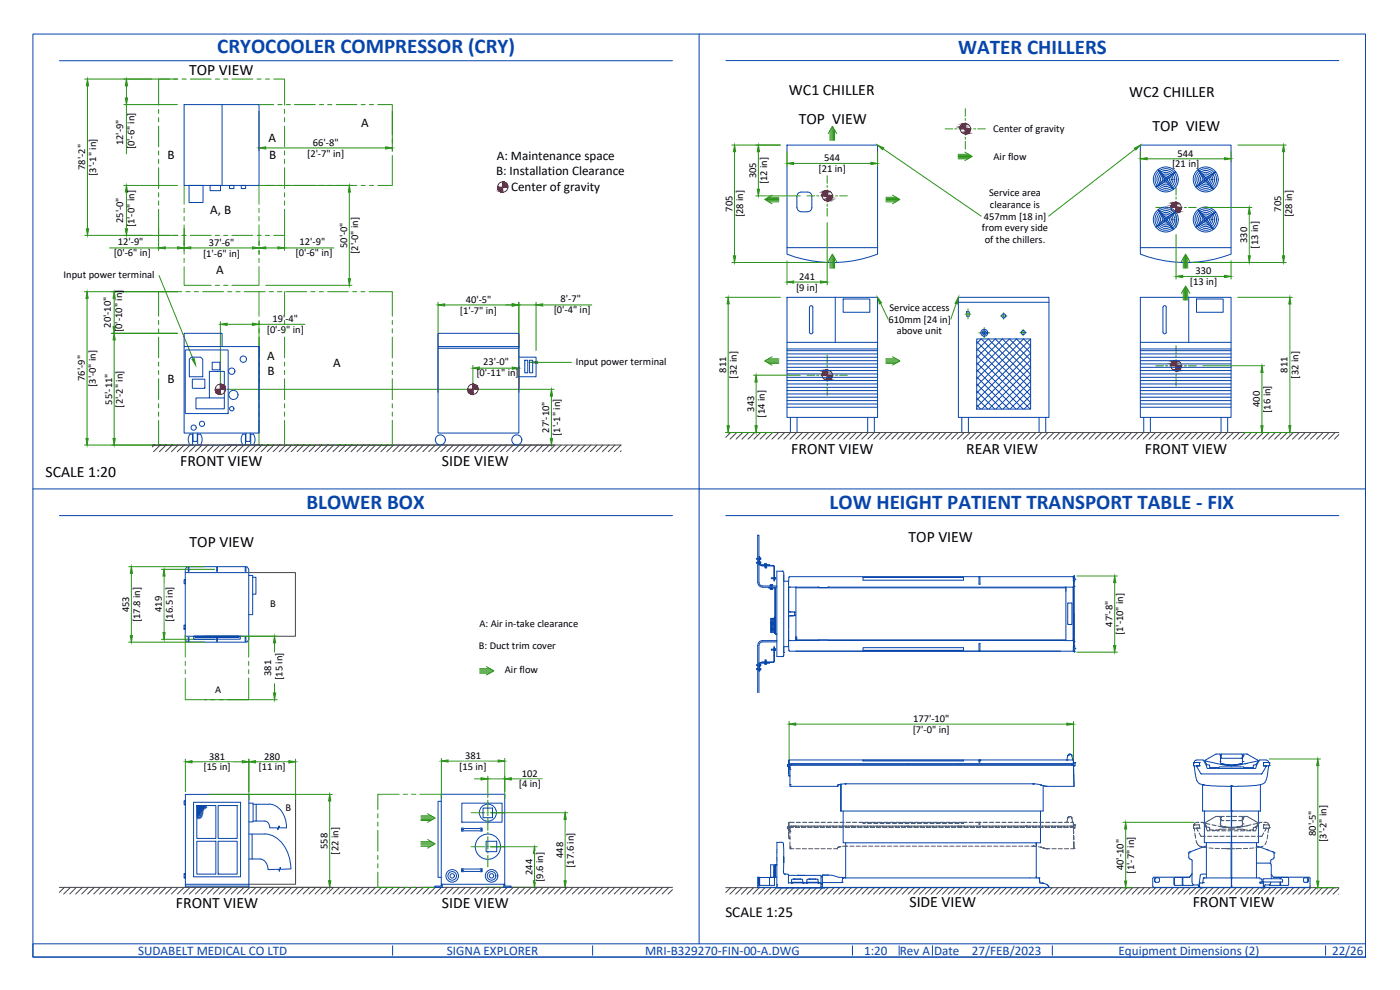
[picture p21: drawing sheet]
<svg xmlns="http://www.w3.org/2000/svg" width="420mm" height="297mm" viewBox="0 0 420 297" stroke-linecap="round" stroke-linejoin="round" font-family="sans-serif">
<defs><g id="words">
<g font-size="6.3" fill="#0745ab">
<text x="65.2" y="15.8">CRYOCOOLER COMPRESSOR (CRY)</text>
<text x="287.5" y="16.2">WATER CHILLERS</text>
<text x="92" y="152.7">BLOWER BOX</text>
<text x="249" y="152.7">LOW HEIGHT PATIENT TRANSPORT TABLE - FIX</text>
</g>
<g font-size="4.7">
<text x="56.7" y="22.5">TOP VIEW</text>
<text x="236.8" y="28.4">WC1 CHILLER</text>
<text x="338.9" y="29">WC2 CHILLER</text>
<text x="239.7" y="37.3">TOP VIEW</text>
<text x="345.8" y="39.2">TOP VIEW</text>
<text x="237.5" y="136.3">FRONT VIEW</text>
<text x="290" y="136.3">REAR VIEW</text>
<text x="343.6" y="136.3">FRONT VIEW</text>
<text x="13.6" y="143.1">SCALE 1:20</text>
<text x="54.1" y="139.8">FRONT VIEW</text>
<text x="132.6" y="139.8">SIDE VIEW</text>
<text x="56.9" y="164.1">TOP VIEW</text>
<text x="272.7" y="162.6">TOP VIEW</text>
<text x="52.8" y="272.5">FRONT VIEW</text>
<text x="132.6" y="272.5">SIDE VIEW</text>
<text x="272.9" y="272.2">SIDE VIEW</text>
<text x="357.9" y="272.2">FRONT VIEW</text>
</g>
<text font-size="4.5" x="217.7" y="275.1">SCALE 1:25</text>
<g font-size="3.9">
<text x="108.4" y="38">A</text>
<text x="50.3" y="47.8">B</text>
<text x="80.6" y="42.5">A</text>
<text x="80.7" y="47.6">B</text>
<text x="148.9" y="52.5">B: Installation Clearance</text>
<text x="149.1" y="48.1">A: Maintenance space</text>
<text x="153.4" y="57.4">Center of gravity</text>
<text x="63.1" y="64.2">A, B</text>
<text x="64.9" y="82.1">A</text>
<text x="80.2" y="108">A</text>
<text x="80.3" y="112.4">B</text>
<text x="100" y="110.3">A</text>
<text x="50.3" y="114.9">B</text>
</g>
<g font-size="3.9" fill="#0745ab">
<text x="41.5" y="286.4">SUDABELT MEDICAL CO LTD</text>
<text x="134.1" y="286.4">SIGNA EXPLORER</text>
<text x="193.6" y="286.4">MRI-B329270-FIN-00-A.DWG</text>
<text x="259.3" y="286.4">1:20</text>
<text x="270.1" y="286.4">Rev A</text>
<text x="280.3" y="286.4">Date</text>
<text x="291.6" y="286.4">27/FEB/2023</text>
<text x="335.7" y="286.4">Equipment Dimensions (2)</text>
<text x="399.8" y="286.4">22/26</text>
</g>
<g font-size="3.2">
<text x="298.1" y="39.6">Center of gravity</text>
<text x="36.9" y="43.6" transform="rotate(-90 36.9 43.6)">12'-9&quot;</text>
<text x="40.3" y="44.9" transform="rotate(-90 40.3 44.9)">[0'-6&quot; in]</text>
<text x="92.2" y="47">[2'-7&quot; in]</text>
<text x="93.9" y="43.7">66'-8&quot;</text>
<text x="298.2" y="47.9">Air flow</text>
<text x="353.4" y="47">544</text>
<text x="25.6" y="51" transform="rotate(-90 25.6 51)">78'-2&quot;</text>
<text x="28.8" y="52.8" transform="rotate(-90 28.8 52.8)">[3'-1&quot; in]</text>
<text x="227" y="53.5" transform="rotate(-90 227 53.5)">305</text>
<text x="245.7" y="51.6">[21 in]</text>
<text x="247.4" y="48.4">544</text>
<text x="351.8" y="50.2">[21 in]</text>
<text x="230.2" y="55.3" transform="rotate(-90 230.2 55.3)">[12 in]</text>
<text x="296.9" y="58.9">Service area</text>
<text x="219.8" y="63.5" transform="rotate(-90 219.8 63.5)">705</text>
<text x="223" y="65.2" transform="rotate(-90 223 65.2)">[28 in]</text>
<text x="295.3" y="65.9">457mm [18 in]</text>
<text x="297.1" y="62.4">clearance is</text>
<text x="384.5" y="63.5" transform="rotate(-90 384.5 63.5)">705</text>
<text x="387.8" y="65.2" transform="rotate(-90 387.8 65.2)">[28 in]</text>
<text x="36.9" y="66.9" transform="rotate(-90 36.9 66.9)">25'-0&quot;</text>
<text x="40.3" y="68.2" transform="rotate(-90 40.3 68.2)">[1'-0&quot; in]</text>
<text x="294.7" y="69.4">from every side</text>
<text x="34.2" y="76.7">[0'-6&quot; in]</text>
<text x="35.4" y="73.4">12'-9&quot;</text>
<text x="60.9" y="77">[1'-6&quot; in]</text>
<text x="62.7" y="73.7">37'-6&quot;</text>
<text x="88.7" y="76.7">[0'-6&quot; in]</text>
<text x="89.9" y="73.4">12'-9&quot;</text>
<text x="104.2" y="74.4" transform="rotate(-90 104.2 74.4)">50'-0&quot;</text>
<text x="107.5" y="76.2" transform="rotate(-90 107.5 76.2)">[2'-0&quot; in]</text>
<text x="295.5" y="72.9">of the chillers.</text>
<text x="374.3" y="72.9" transform="rotate(-90 374.3 72.9)">330</text>
<text x="377.5" y="74.6" transform="rotate(-90 377.5 74.6)">[13 in]</text>
<text x="19.1" y="83.5">Input power terminal</text>
<text x="358.8" y="82.3">330</text>
<text x="238.9" y="87.2">[9 in]</text>
<text x="239.8" y="84">241</text>
<text x="357.1" y="85.5">[13 in]</text>
<text x="138" y="94.1">[1'-7&quot; in]</text>
<text x="139.8" y="90.9">40'-5&quot;</text>
<text x="166.2" y="93.9">[0'-4&quot; in]</text>
<text x="168.2" y="90.5">8'-7&quot;</text>
<text x="266.9" y="93.3">Service access</text>
<text x="33.2" y="98.4" transform="rotate(-90 33.2 98.4)">20'-10&quot;</text>
<text x="36.6" y="99.6" transform="rotate(-90 36.6 99.6)">[0'-10&quot; in]</text>
<text x="80.1" y="99.9">[0'-9&quot; in]</text>
<text x="81.8" y="96.7">19'-4&quot;</text>
<text x="266.6" y="96.8">610mm [24 in]</text>
<text x="269.1" y="100.3">above unit</text>
<text x="143" y="112.8">[0'-11&quot; in]</text>
<text x="145" y="109.4">23'-0&quot;</text>
<text x="172.8" y="109.5">Input power terminal</text>
<text x="217.9" y="111.9" transform="rotate(-90 217.9 111.9)">811</text>
<text x="221.2" y="113.6" transform="rotate(-90 221.2 113.6)">[32 in]</text>
<text x="386.4" y="111.9" transform="rotate(-90 386.4 111.9)">811</text>
<text x="389.7" y="113.6" transform="rotate(-90 389.7 113.6)">[32 in]</text>
<text x="25.5" y="114.3" transform="rotate(-90 25.5 114.3)">76'-9&quot;</text>
<text x="28.7" y="116.1" transform="rotate(-90 28.7 116.1)">[3'-0&quot; in]</text>
<text x="33.6" y="121.4" transform="rotate(-90 33.6 121.4)">55'-11&quot;</text>
<text x="36.8" y="122.3" transform="rotate(-90 36.8 122.3)">[2'-2&quot; in]</text>
<text x="226.3" y="123.5" transform="rotate(-90 226.3 123.5)">343</text>
<text x="229.5" y="125.3" transform="rotate(-90 229.5 125.3)">[14 in]</text>
<text x="378.1" y="122.1" transform="rotate(-90 378.1 122.1)">400</text>
<text x="381.3" y="123.8" transform="rotate(-90 381.3 123.8)">[16 in]</text>
<text x="164.9" y="129.8" transform="rotate(-90 164.9 129.8)">27'-10&quot;</text>
<text x="168.1" y="130.7" transform="rotate(-90 168.1 130.7)">[1'-1&quot; in]</text>
<text x="38.8" y="183.7" transform="rotate(-90 38.8 183.7)">453</text>
<text x="48.6" y="183.7" transform="rotate(-90 48.6 183.7)">419</text>
<text x="81.1" y="182.2">B</text>
<text x="42.1" y="186.7" transform="rotate(-90 42.1 186.7)">[17.8 in]</text>
<text x="51.8" y="186.6" transform="rotate(-90 51.8 186.6)">[16.5 in]</text>
<text x="143.9" y="188.1">A: Air in-take clearance</text>
<text x="333.9" y="188" transform="rotate(-90 333.9 188)">47'-8&quot;</text>
<text x="337.1" y="190.6" transform="rotate(-90 337.1 190.6)">[1'-10&quot; in]</text>
<text x="143.7" y="194.7">B: Duct trim cover</text>
<text x="81.4" y="202.8" transform="rotate(-90 81.4 202.8)">381</text>
<text x="151.5" y="202">Air flow</text>
<text x="64.6" y="208">A</text>
<text x="84.8" y="204" transform="rotate(-90 84.8 204)">[15 in]</text>
<text x="273.9" y="219.9">[7'-0&quot; in]</text>
<text x="274" y="216.6">177'-10&quot;</text>
<text x="62.8" y="227.9">381</text>
<text x="79.3" y="227.9">280</text>
<text x="139.6" y="227.7">381</text>
<text x="61.1" y="231.2">[15 in]</text>
<text x="77.6" y="231.2">[11 in]</text>
<text x="137.9" y="230.9">[15 in]</text>
<text x="156.6" y="233.1">102</text>
<text x="155.8" y="236.3">[4 in]</text>
<text x="85.7" y="243.4">B</text>
<text x="394.9" y="250.8" transform="rotate(-90 394.9 250.8)">80'-5&quot;</text>
<text x="98.3" y="254.7" transform="rotate(-90 98.3 254.7)">558</text>
<text x="101.6" y="256.4" transform="rotate(-90 101.6 256.4)">[22 in]</text>
<text x="169" y="257.4" transform="rotate(-90 169 257.4)">448</text>
<text x="398.1" y="252.6" transform="rotate(-90 398.1 252.6)">[3'-2&quot; in]</text>
<text x="159.8" y="262.6" transform="rotate(-90 159.8 262.6)">244</text>
<text x="172.2" y="260.4" transform="rotate(-90 172.2 260.4)">[17.6 in]</text>
<text x="337.2" y="261.1" transform="rotate(-90 337.2 261.1)">40'-10&quot;</text>
<text x="340.4" y="262.1" transform="rotate(-90 340.4 262.1)">[1'-7&quot; in]</text>
<text x="163" y="264.6" transform="rotate(-90 163 264.6)">[9.6 in]</text>
</g>
</g></defs>
<!-- layer: GE-EQUIPMENT -->
<g fill="none" stroke="#0745ab" stroke-width=".3">
<path d="M55.3 31.4h22.4v24.2h-22.4zM66.6 31.4v24.2M56.7 55.6h4.2v5.2h-4.2zM63 55.6h3.2v1.6h-3.2zM68.9 55.6h1.3v1h-1.3zM72.4 55.6h1.3v1h-1.3zM236.2 43.5h27.2v32.8a37.9 37.9 0 0 1-27.2 0zM240.4 57.6h2M240.4 57.6a1.25 1.25 0 0 0-1.2 1.3l.1 3.8a1.25 1.25 0 0 0 1.1 .8M242.4 57.6a1.25 1.25 0 0 1 1.2 1.3v3.4a1.25 1.25 0 0 1-1.2 1.2M342.2 43.5h27.3v32.8a38 38 0 0 1-27.3 0zM236.2 74.3h27.2"/>
<path d="M240.4 63.6h2M342.2 74.3h27.2M236.2 89.2h27.2v36h-27.2zM250.7 89.2v13.5M287.6 89.2h27.2v36h-27.2zM287.6 90.7h27.2M290.1 93.5h.8v1.4h-.8zM342.2 89.2h27.3v36h-27.3zM356.8 89.2v13.5M55.3 104h22.4v25.9h-22.4zM55.3 104v-4h11.3v4M77.7 104v25.6"/>
<path d="M131.5 104h24.2v25.9h-24.2zM131.5 104v-4h24.2v4M131.5 104.5h24.2M155.7 107.2h5.2v5.8h-5.2M157.5 108.1h.9v3.8h-.9zM158.9 108.1h1v3.8h-1zM236.2 102.7h27.2M293.1 101.7h16.2v21h-16.2zM342.2 102.7h27.3M55.3 133.5h22.4M57 133.5a2.65 2.65 0 0 1 0-3.2h.8v3.2h-.8M57.9 129.9v2.5h1.3v-2.5"/>
<path d="M60.1 133.5a2.57 2.57 0 0 0 0-3.2h-.8v3.2h.8M72.9 133.5a2.65 2.65 0 0 1 0-3.2h.8v3.2h-.8M73.8 129.9v2.5h1.3v-2.5M76 130.3h-.8v3.2h.8M76 130.2a2.73 2.73 0 0 1 0 3.3M237.2 125.2v4.6h2v-4.6M260.4 125.2v4.6h2v-4.6M288.6 125.2v4.6h2v-4.6M311.8 125.2v4.6h2v-4.6M343.3 125.2v4.6h1.9v-4.6M366.5 125.2v4.6h1.9v-4.6M55.6 171.8h19"/>
<path d="M56.1 170h18l.5 .7v21.3l-.5 .7h-18l-.5-.7v-21.3zM74.6 172.6h1.2v11.8h-1.2M75.8 173.2h1v5.1h-1M227.4 167.5h-.4v.2h.4M227.4 168.7h-.4l.1 .3h.3M227.8 167.7h.1M227.8 169h.1M227.8 168.7h.1M227.8 167.6v1.8v-2.4h.2v2.3l.2 .1M227.9 169.2l.3 .4M228 167.7h.1M228 167.5h.1"/>
<path d="M228 169h.1M228 168.7h.1M228 167.4v.5M228 168.6v.5M228.1 167.4h.2v.4h-.2M228.1 168.6h.2M228.2 169.6h3.9l.3 .2v4.5h-.1l-.1-4.4-3.6-.1v-.2M228.2 169.4h2.7v.2M228.3 168.6v.1M228.3 168.7v.3h-.2M228.8 176.2h4.3M228.8 175.8h2.6"/>
<path d="M228.8 175.8a1.07 1.07 0 0 1-1-1v-14.2h-.4v14.2a1.47 1.47 0 0 0 1.4 1.4M229.5 169.4h.1M229.5 169.3v.1M229.5 169.4h.5M229.5 169.3v-.2h.5v.2M229.5 169.8v.2h.5v-.2M229.6 169.1l-.1 .2M229.6 169.4h.1M229.6 170v.4h.3M229.9 169.4h.1M229.9 170.4h.1M229.9 170v.4"/>
<path d="M230.7 176.2v.2h1.7M230.8 176.2v.2M231.1 175.8h.8M231.2 175.7v-.2h.7v.2M231.2 176.7h.1M231.2 176.4v.3M231.3 176.7h.1M231.3 176.7h.4M231.5 175.5l-.2 .2M231.7 176.7h.1M231.7 175.5v.2M231.8 176.7h-.6h.6"/>
<path d="M231.8 176.4v.3M232.1 173.4h-.6v.2h.6M232.3 173.3h-.2v.4h.2M232.3 171.6h.1M232.3 172.6h.1M232.4 176.4l.1 8.8h.2M232.4 176.2l.3 .3v13.7M232.4 173.6h.1M232.4 173.4h.1M232.4 173.2v.6M232.5 173.7h.2M232.5 173.3h.2"/>
<path d="M232.7 173.3h.1M232.8 173.3v.4M232.8 173.7h-.1M233.1 175.8h-1.7v.4M234.8 171.4l.4 .3v.9M234.8 171.4h.1M234.8 171.4h-1.7v25.6h1.7M235.2 172.6v23.2M235.2 172.6v1.8h1.2M236.5 174.4l.2 .2M236.7 173.4v15.2M236.7 173.2h.1"/>
<path d="M236.8 173.2v.1M236.9 176.2h.1M238.9 176.2h-2.1l-.1 .1 .1 7.3M238.9 176.2v16M238.9 176.4h81M238.9 176.2h6.6M238.9 176.1h.1M245.5 176.1l.2 .1M245.5 176.2h.1M245.7 176.3h2.6M248.5 176.2h.1M248.5 176.2h71.4"/>
<path d="M248.6 176.1l-.2 .1M259 173.2h30.2v.9h-30.2zM259 173.2h30.2M293.8 173.1h.3v2.1M293.8 173.1h.3M293.8 173.1v2.1M293.8 175.2h.3M319.9 176.2v16h2.1v-.2M319.9 176.2l2.1 .1M321.9 176.2h.1M322 173l.2 .2M322 176.3v15.7"/>
<path d="M322 176.3h.1M322.1 173.4h.1M322.1 173.2v.2M322.1 174.4h.1M322.1 174.3h.1M322.1 173.5h.1M322.2 174.3v19.8M322.2 173.5l-.1 .8M322.2 173.1l-.1 .3M322.2 173.1l.1 .4M322.2 173.1h.1M322.2 173.1l-85.4 .1"/>
<path d="M322.2 174.3h.1M322.2 173.5h.1M322.3 172.9v1.6M322.3 174.6h.1M322.3 172.9h.1M322.3 174.6v9.5v-8.1M322.3 175.9h.1M322.3 174.6v1.3M322.4 172.8h.1M322.4 172.8l.2 1M322.4 172.8l-.1 .1M322.6 173.8h.1"/>
<path d="M322.6 173.8l-.3 .8M55.6 190.9h19M227.4 199.4l-.4 .1 .1 .2h.3M227.8 199.7h.1M227.8 199h.1M228 199.7h.1M228 199.4h.1M228 199.3v.5M228.1 199.4h.2v.3l-.2 .1M228.2 198.8l-.3 .3M228.2 198.9l-.2 .2v2.3h-.2v-1.8M228.8 192.6h4.3"/>
<path d="M228.8 192.2h4.3M228.8 192.2a1.38 1.38 0 0 0-1.4 1.4v14.2M228.8 192.6a.99 .99 0 0 0-1 1v14.2M229.5 199h.5M229.5 199v.3h.5M229.5 198.6v-.2h.5v.2M229.6 198.4v-.4h.3v.4M229.6 199h.1M229.9 199h.1M230 199l-.1 .3zM230.9 198.8v.2h-2.7M231.3 186.3h.1"/>
<path d="M231.3 187.4h.1M231.3 188.9h.1M231.3 188.5v.1M231.3 186.7h.1M231.3 187.1h.1M231.3 187.1h1.2M231.3 187.5h1.2M231.3 187.8h.1M231.3 188.2h.1M231.3 188.2h1.2M231.3 188.6h1.2M231.3 189.3h.1"/>
<path d="M231.3 189.7h.1M231.3 189.7h1.2M231.3 185.6h.1M231.3 185.6h1.2M231.3 186.4h1.2M231.3 186.7h1.2M231.3 187.8h1.2M231.3 188.1h1.2M231.3 188.9h1.2M231.3 189.2h1.2M231.3 189.3h1.2M232 198.6h-3.4v.2"/>
<path d="M232.1 198.6l.2-.2v-4.3h.1v4.4l-.3 .2-3.9 .1M232.1 194.8h-.6v.2h.6M232.3 194.7h-.2v.4h.2M232.3 196.8h.1M232.3 195.8h.1M232.4 189.8v.1M232.4 189.8h.1M232.4 185.4v.1M232.4 185.4h.1M232.4 185.3v.1M232.4 195h.1M232.4 194.8h.1"/>
<path d="M232.4 194.7v.4M232.4 189.7l.1 .2M232.4 189.9h.1M232.4 185.5h.1M232.5 185.9l-1.2 .1h1.2M232.5 186.2h.1M232.5 186.3h-1.2M232.5 186.4h.1M232.5 186.6h.1M232.5 186.8h.1M232.5 187h-1.2M232.5 187.2h.1"/>
<path d="M232.5 187.3h.1M232.5 187.4h-1.2M232.5 187.7h.1M232.5 187.9h.1M232.5 188.1h.1M232.5 188.3h.1M232.5 188.5h-1.2M232.5 188.8h.1M232.5 188.9h-1.2M232.5 189h.1M232.5 189.2h.1M232.5 189.4h.1"/>
<path d="M232.5 189.6h-1.2M232.5 189.8h.1M232.5 185.5l-1.2 .1M232.5 185.7h.1M232.5 188.7h.1M232.5 185.5h.1M232.5 189.8l.2 .1M232.5 185.3l-.1 .3M232.5 194.7h.3v.4h-.3M232.5 185.7v.2M232.5 186v.2M232.5 186.4v.2"/>
<path d="M232.5 186.8v.2M232.5 187.2v.1M232.5 187.5v.2M232.5 187.9v.2M232.5 188.3v.2M232.5 188.6v.2M232.5 189v.2M232.5 189.4v.2M232.5 185.1h.2M232.7 185.3l-.2 .2M232.7 190.2h.4M232.7 190.2l.1 .1"/>
<path d="M232.8 190.3h.3M234.8 197h.1M235.2 195.8h.1M235.2 195.8v.9l-.4 .3M235.2 196.5l-.4 .5M236.4 194h-1.2v1.8M236.7 193.8l-.2 .2M236.7 189.2v5.8M236.7 193.8h-.1M236.7 195.2h.1M236.8 195.1h.1M236.8 195.2l.1 .2 85.3-.1"/>
<path d="M236.8 183.6h.1M236.9 183.6h.2M236.9 192.2h.1M237.1 184.8l-.4 .2v7l.2 .2h2M237.1 184.8h.1M237.1 183.6h.1M237.1 183.6h1.3M237.1 184.7h.2M237.3 184.8h.1M237.3 184.8h.5M237.8 184.8h.6M237.8 184.8h.1"/>
<path d="M238.4 183.6l.1 .9M238.4 184.6h.1M238.4 184.5h.1M238.5 183.8h.1M238.5 184.6h.1M238.5 183.7v.1M238.5 184.6l-.1 .1M238.5 183.7l-.1 .1M238.5 184.5h.1M238.5 183.7h.1M238.5 184.5v.1M238.9 191.7h.1"/>
<path d="M238.9 191.6h.1M238.9 191.4h.1M238.9 191.1h.1M238.9 192h81M238.9 192.2h6.6M238.9 192.1v.1M238.9 192h.1M245.5 192.1h3.1M245.5 192.2h.1M248.5 192.2h71.4M259 194.3h30.2v.9h-30.2zM259 195.1h30.2"/>
<path d="M293.8 193.2v2.1h.3M293.8 193.2h.3M294.1 193.2v2.1h-.3M320.6 180.9h.9M321.5 180.9l.2 .2v6.1l-1.1 .2-.2-.2v-6.1l.2-.2M321.9 192.2h.1M322 192h.1M322.1 195v.2M322.1 194h.1M322.1 194.2h.1M322.1 194v1M322.2 195v.3"/>
<path d="M322.2 194.9v.4M322.2 195.3h.1M322.2 195.2l-.2 .1M322.2 194v.1M322.2 194.1h.1M322.2 184.2h.1M322.3 193.8h.1M322.3 193.8l.1 1.8M322.3 192.5h.1M322.3 184.3v9.5M322.3 192.5v1.3M322.3 184.2v9.6"/>
<path d="M322.3 193.8l.3 .8M322.3 184.3v8.2M322.4 195.6h.1M322.6 194.6h.1M322.6 194.6l-.2 1M227.4 200.6l-.4 .1v.2h.4M227.8 200.9h.1M227.8 200.6h.1M228 200.6h.3v.4h-.2M228 200.9h.1M228 200.5v.5M55.6 238.4h19.1v27.8h-19.1z"/>
<path d="M132.4 238.3h19.1v27h-19.1zM236.4 229.4v.6M236.4 229.3v.7M236.7 228.3h.1M236.7 228.3v1.1M236.7 228.2v.6M236.7 229.2v3M236.7 229.4h-.3v.6h.3M236.8 228.1l-.1 .2zM236.8 232.8h.1M236.8 230.3h.1M236.8 232.8h.3"/>
<path d="M236.8 230.3l-.1-.1v2.6M236.9 229.5v.8M237 229.2l-.1 .3M237 229.2h.1M237.1 235.4h.1M237.1 230.9h.1M237.1 230.3h-.3h.3v.6M237.1 235.8l.1 .1M237.2 235.9h.1M237.2 235.9h14.1M237.2 229.5h.1M237.5 229.2v.3"/>
<path d="M237.5 229.5v-.3h84.2v.3M238.1 229.2h.1M238.6 229.2h.1M251.3 235.9h.1M251.3 235.8v.1M251.6 235.5l-.3 .4M251.6 235.5h.1M251.6 235.5l1.9-.3h56.8l3.7 .7h8.3M252.4 235.3v8h60.7v-7.6l1 .2M252.4 235.3l-.8 .2M252.4 235.3v7.9M252.4 235.3h.1"/>
<path d="M253.6 235.2h.2M253.8 235.2h.1M259 228.1h30.2M259 228v.3h30.2v-.3M272 229.2h.1M272.5 229.2h.1M287.6 229.2h.1M288.1 229.2h.1M293.8 228l-57 .2M293.8 228.1h.3M294.1 228.1h.1M294.1 228l-.1 .7-.2-.7h28.2"/>
<path d="M310.1 235.2h.1M310.1 235.2v.1M310.1 235.3h.1M310.2 235.1l-.1 .1M312.3 235.5h.1M314.2 235.9h.1M320.1 228l.3-1.2a.62 .62 0 0 1 .6-.6 .62 .62 0 0 1 .7 .6l.3 1.2M320.2 228h.1M320.6 226.6h.1M321.5 226.6h.1M321.7 226.8a.61 .61 0 0 0-.6-.6 .61 .61 0 0 0-.6 .6M321.7 229.5h.1"/>
<path d="M321.7 229.2v.3M322 228l.1 1.2-85.3-.1M322.1 229.5h.1M322.1 228.9h.1M322.2 228.9h.1M322.2 229.7h.1M322.2 229.7l.1 6.2-.1-6.4h-85.1v6.4M322.3 228.8v1M322.3 228.8l.3 .1v.8l-.3 .1M322.3 229.8h.1M322.3 228.8h.1M322.3 235.8v.1"/>
<path d="M322.3 235.8h.1M322.6 228.8v.2M322.6 228.8h.1M358.2 229h.1M358.2 228.9v.9M358.2 228.9h.1M358.2 229.8h.1M358.3 228.8h.1M358.4 228.8h1.6M358.4 228.8l-.2 .1M358.4 228.8a.73 .73 0 0 1 .8-.8l2 .1 .8 1.5M358.4 228.8h.1"/>
<path d="M358.4 229.8l.2 1.3a5.6 5.6 0 0 0 1.2 3.9l1.7 .6M359 229.8h.1M359.2 229.8h.1M359.7 229.8h-.7l1.4 2.4M359.7 229.7v.1M360 228.8v1h-1.7M360 229.8h.1M360 228.8h.1M360.5 232.1v.1M360.5 232.2h18.1M360.9 235.4v7.9h17.4M361.2 235.5l2.8 .3 5.5 .1"/>
<path d="M361.3 235.5h.1M361.6 228.2l.5 1.1 .9 .3M361.6 228.3h.1M361.8 228.3l3 .7a17.4 17.4 0 0 0 7.4 .5l5.3-1.2M361.8 228.1l-.2 .1M361.8 228v.1M362 229.6h.1M362 229.6l.1 .1M362 229.6v.1M363 229.6h.1M363 229.6v.7M363.1 230.3h2.8v-.2h7.3l.2 .2h2.7"/>
<path d="M364.6 230.5h.1M365 226.2l1.3 .1v1.1M365 226.2l-3.2 1.9M366.1 228.5h.1M366.1 226.6h.1M366.3 226.5v.8zM366.3 227.2h.1M366.3 226.6h.1M366.3 227.3l.3 .2h6M366.4 226.5v.8M366.5 229.2h.3M369.1 229.5l-2.2-.3a12.2 12.2 0 0 0 5.4 0l-2.2 .3"/>
<path d="M369.5 235.9h.1M369.5 235.7v.2M369.5 235.7h.1M369.5 235.7v7.6zM369.6 235.7v7.5M369.6 235.7v.2M369.7 235.9h.1M372.6 227.5h.1M372.8 226.4v2.6a7.4 7.4 0 0 1-4.6 .5l-1.8-.4-.1-1.7M372.8 227.3l-.1 .2M372.8 226.4l-.1-.2h-6.1l-.3 .3M372.8 226.5v.8"/>
<path d="M372.9 226.5v.3M372.9 226.9h.1M372.9 226.8h.1M372.9 227.1h.1M372.9 226.7h.1M372.9 227.3h-.1M373.1 228.5h.1M373.1 226.6h.1M373.3 230.2l.1 .1M373.6 229.2h.1M374 229.1h.1M374.3 226.3l3.1 1.8"/>
<path d="M374.4 226.3l-1.3-.1-.2 .2M376.2 229.6h.1M377 229.3l-.1 .1M377 229.3l-.9 .3v1M377.1 229.3h-.1M377.1 229.6l-.3 1h-14.5l-.3-.9M377.4 228l.2 .3-.6 1M377.6 228.3h.1M377.9 228.1l-.8 1.5M378.1 228h1.9a.73 .73 0 0 1 .7 .8M378.1 228l-.2 .1M378.3 235.4v7.9"/>
<path d="M379.2 228.8h1.7v.9M379.2 228.8h.1M379.2 229.8h.1M379.2 228.8v1l1.7-.1M379.4 229.7l.1 .1M379.4 229.8h.7l-1.5 2.4M379.9 229.8h.1M380.7 229.8a10 10 0 0 1-1.3 5.2l-2.3 .6-7.4 .3M380.9 229.6h.1M380.9 229h.1M58.1 240.7h14.1v22.4h-14.1zM74.7 241h1.3v5.6h-1.3"/>
<path d="M74.7 250.2h1v7.5h2.4a2.86 2.86 0 0 1 2.3 3.2M74.7 257.7h1M75.7 250.2h3.8M76 241.3h4.7a5.9 5.9 0 0 1 5.2 5.5l.1 1.6M76.9 241.3v5.1h-.9M76.9 246.4h2.5a1.81 1.81 0 0 1 1.6 2M79.5 250.2a8.8 8.8 0 0 1 7.5 7.7l.3 2.8M81 248.4h2.3l.1 .5 .3-1.1 .2 .6h2.1M132.4 240.4h-.9v22.8h.9M138.6 241h12.1v5.7h-12.1zM232.3 259.8l.2 .2-.2 3.3zM232.5 259.5v3.7"/>
<path d="M232.7 259.5h.4M232.7 259.5v3.7M232.8 259.5h.1M232.8 259.4l-.1 .1M233.1 258.3v7.1M233.1 259.5h-1.8v3.8l1-.1M233.1 257.7v.2M233.1 252.7h1.5M233.1 257.3l.1 .4M233.2 252.7l-.1 4.7M233.2 257.9v.4M234.6 252.7l.5 .4"/>
<path d="M235.1 253.1l.1 5.7v-1.7M235.2 258.7v3.2l.4 .4M252.4 243.2h.1M252.4 243.2v.1M253 243.3v9.6h59.3v-9.6M253.8 252.9v10.5M311 253.6v-.7v10.5M312.3 252.7v.2M356.8 255.9h.1M356.8 255.9v1.4M356.8 257.3l.3 .4M357 257.7l.7 .2 .1 .3-.1 6.4 .2 .5 .4 .4"/>
<path d="M357.1 255.7h.1M360.9 243.3h.1M361.5 243.3v9.5h16.2M361.5 252.8h.1M362 253.8l-5 1.8-.2 .3M362 252.8v10.6M369.5 252.8v10.6M369.5 243.2v9.6M369.6 243.2v9.6M369.6 243.3h.1M369.7 252.8v10.6M377.1 259h3.8l.4 .1 .2 .5v4.1"/>
<path d="M377.1 253.8l3.2 1.1M377.1 252.8v10.6M377.7 243.3v9.5M377.7 252.8h.1M378.3 243.3h.1M380.3 254.9l1.9 .7 .2 .3M380.3 254.9h.1M381.7 257.9l-.3 .3v1M382 255.7h.1M382.1 257.7l-.5 .2M382.4 257.3l-.3 .4M382.4 255.9h.1"/>
<path d="M382.4 255.9v1.4M87.3 260.7l-3 .1-.2-.6-.3 1.2-.1-.6-3.3 .1M227.8 263.9v.4v-.4M227.8 263.3h4.6M227.8 263.2h-.4v3h5.7M227.8 263.7v.2M227.8 263.9h.1M227.8 263.5v2.7M227.8 263.6v-.4v.6M227.9 265.3l-.1 .4 .1-.2M227.9 263.4l-.1-.2 .1 .4M228 263.2v2.5"/>
<path d="M230.8 263.2l.2 .2M230.9 263.5v2M231 265.5l-.2 .2M232.4 261.8v3.9h-4.6v-.4M232.4 263.2h.7M233.1 266.2h.1M233.1 265.5h.1M233.1 265.9v.3M233.1 266.1l.1 .2M233.2 265.3v.2M233.2 265.5v.4M235.5 262.3h.1"/>
<path d="M235.5 262.3h1.1v2.7M236.6 264.8l.9 .1M236.7 262.5v.1M236.7 262.7h9.6M237.5 264.9h.1M237.6 264.9h.1M237.6 264.7h.1M237.6 263.9l3.1-.1 .3 .9h-3.5zM237.8 264.8l-.3 .1M237.8 264.9h-.2M237.8 264.9h3.2M237.8 264.7l3 .1"/>
<path d="M238.2 263.8h.1M238.3 263.7l2 .1M239.4 262.7h.1M239.4 262.7h2.3M240.6 264.7v.1M240.8 264.7v.1M240.8 264.8l.2 .1M240.8 264.9h.1M240.9 263.9h.1M241 264.9h.1M241 264.9h1.1M241.1 264.9h.9"/>
<path d="M241.2 264.8l-.1 .1M242.1 264.9h.1M242.1 264.8h.3M242.2 264.9h.1M242.2 264.7h.1M242.2 263.9l3.1-.1 .3 .9h-3.5zM242.4 264.9h-.2M242.4 264.9h3.2M242.4 264.7v.1M242.8 263.8h.1M242.9 263.8h1.9M242.9 263.7h-.1"/>
<path d="M244.8 263.7h.1M244.8 263.8h.1M245.3 264.7v.1M245.3 264.8h-2.9M245.3 264.8l.3 .1M245.4 264.9h.1M245.4 264.7v.1M245.5 264.9h.1M245.5 263.9h.1M245.6 264.9h.1M245.6 264.9l.8 .1M246.2 266.3h.1"/>
<path d="M246.3 266.3h-13.2h13.2M246.3 266.3h.2M246.3 262.7l.1 2.3M246.3 266.3h.1M246.4 266.3h.1M246.4 265h.1M246.4 265v.9M246.4 265.2l.4 .2M246.4 266.2v.1M246.4 265.9v.2M246.4 263l.4 .2M246.4 265.8v.1"/>
<path d="M246.5 266.3h1.1h-1.1M246.8 262.7v3.5h68.1a2.55 2.55 0 0 0-2.7-1.3M246.8 262.7l2.7-.1a10.1 10.1 0 0 0 4.2 .7v.1M246.8 262.7h.1M247.6 266.2v.1M252.7 264.8h-.1M252.7 264.7h.1M252.7 264.7l-5.9 .2M252.9 263.5h.1M252.9 263.4h.1M252.9 263.5l-.2 1.2M253.7 263.4h.1"/>
<path d="M309 263.4l-56.1 .1M309 263.4h2.8M309 263.4h.1M311 263.4h.1M311 262.9v.5M311.8 263.4l.4 1.5M311.8 263.4h.1M312.6 264.9l.3 .1M312.8 265h.1M312.9 265h.1M312.9 265l.4 .1M314.1 265.4l.8 .8"/>
<path d="M346 265.8l.4 .4 14 .1M346 263.6v2.3M346.6 263.7v.7M346.6 263.7l.3-.3h.9l.2 1-.2 .3h-.9l-.3-.3M352.4 265.3h.1M352.4 263.6h.1M354.8 263.5v1.9M354.8 263.2l.1 .2M354.9 265.4l-.1 .2M355 263.5v1.9M355 263.2v.2M355 265.4v.2"/>
<path d="M357 263.2l-4.5 .1-.1 2.1 .2 .2M357 263.2h-10.6l-.4 .4M357.8 262.1l-.8 1.1M358.1 265.5l-.1 .2h-5.4M358.2 265.5h1.2l.4 .4M359.7 265.9l.1 .3M359.8 266.1h.1M359.8 266v.1M359.8 266.1l.2 .1M360 266.2h.2M360 265.2h.1M360.2 266.2h9.3"/>
<path d="M360.3 266.3h.3M360.4 266.3h.1M360.5 266.3h-.3M360.7 266.3h.1M360.7 262.3h.1M360.8 266.2l-.2 .1M360.8 266.3h.1M360.9 266.3h-.3M360.9 264.9l-.8 .1-.1 1.2M360.9 264.9h.1M361 264.8h.1M361 264.8l-.1 .1"/>
<path d="M361.1 264.9h.1M361.1 263.5l-.1 1.3M361.2 263.4h.1M361.2 263.4h8.3M361.3 263.4h.1M361.3 263.4l-.1 .1M362 262.3h-1.3l-.4 .2-.5 3.5M369.5 263.5h.1M369.5 265.9h.1M369.5 266.2h.1M369.5 263.5v2.7M369.6 266.2h9.6"/>
<path d="M377.9 263.4h-8.3v2.8M377.9 263.4h.1M378 264.9h.1M378.1 263.7l.7 .2M378.2 265.1h.1M378.3 264.9l.8 .1 .1 1.2M378.3 264.9h.1M378.3 266.3h.1M378.3 266.3h.3M378.5 266.2l-.2 .1M378.5 266.3h.1M378.6 266.3h.2"/>
<path d="M378.7 266.3h.2M378.7 264.5h.4M378.7 263.9v.7M378.8 266.3h.1M378.9 266.3h.1M379.1 263.9v.7M379.1 266.2l-.1 .1M379.2 264.6l.2 1.4M379.3 266.1l-.1 .1M379.4 266v.1M379.4 266.1h.1M379.4 265.9v.3"/>
<path d="M379.7 265.5h1.2M379.8 265.5l-.3 .4M381.1 265.7l-.1-.2 .1 .2h5.4M381.4 264.6l-.2 .7-.3 .2M381.5 262.3l.7 .9M382.2 263.2l4.5 .1v2.1l-.2 .2M382.2 263.2h10.6l.4 .4M384.1 263.2v.5M384.1 264.6v1.1M384.3 263.5v.2h-5l-.2 .2M384.3 264.6v.8M384.3 263.2l.1 .2"/>
<path d="M384.3 263.6l.5 .2 .2 .4M384.4 265.4l-.1 .2M384.9 264.3v.3h-6.8l.2 .3M392.6 263.7l-.2-.3h-.9l-.3 .3 .2 1h.9l.3-.3M392.6 264.4v-.7v.7M393.2 263.6v2.3M393.2 265.8l-.4 .4h-13.7"/>
<circle cx="295.4" cy="99.9" r="1.04"/>
<circle cx="295.4" cy="99.9" r=".61"/>
<circle cx="295.4" cy="99.9" r=".19"/>
<circle cx="301.2" cy="94.8" r=".61"/>
<circle cx="307.1" cy="99.8" r=".61"/>
<circle cx="132.2" cy="132" r="1.5"/>
<circle cx="155.1" cy="132" r="1.5"/>
<circle cx="146.4" cy="254" r="3.8"/>
<circle cx="146.4" cy="243.8" r="2.56"/>
</g>
<!-- layer: 0 -->
<g fill="none" stroke="#0745ab" stroke-width=".3">
<path d="M9.9 10.2h399.9v277h-399.9zM17.8 18.2h184M209.8 10.2v136.5h200M217.9 18.2h183.9M9.9 146.7h199.9v136.5M17.8 154.7h184M217.8 154.7h184M117.8 283.8v2.8M177.9 283.8v2.8M255.8 283.8v2.8M269.8 283.8v2.8M279.8 283.8v2.8"/>
<path d="M315.8 283.8v2.8M397.8 283.8v2.8M409.8 283.2h-399.9v4h399.9"/>
</g>
<!-- layer: GE-EQUIPMENT_LIGHT -->
<g fill="none" stroke="#0745ab" stroke-width=".3">
<path d="M347.2 55.7l3.3-2.6 2.3-1.6-2.8 2.5-3.1 2.1zM347.6 50.9l2.5 2.8 2.1 3.1-2.5-2.8zM359.2 55.7l3.3-2.6 2.3-1.6-2.8 2.5-3.1 2.1zM359.6 50.9l2.4 2.8 2.1 3.1-2.4-2.8zM347.2 67.7l3.3-2.6 2.3-1.5-2.8 2.4-3.1 2.2zM347.6 62.9l2.5 2.8 2.1 3.1-2.5-2.8zM359.2 67.7l3.3-2.6 2.3-1.5-2.8 2.4-3.1 2.2zM359.6 62.9l2.4 2.8 2.1 3.1-2.4-2.8zM243 91.9a.49 .49 0 0 1 .6-.2 .49 .49 0 0 1 .3 .5v7.5a.49 .49 0 0 1-.4 .5 .49 .49 0 0 1-.5-.5zM253 89.7h8v4h-8zM349.1 91.9a.46 .46 0 0 1 .6-.2 .46 .46 0 0 1 .3 .5v7.5a.49 .49 0 0 1-.5 .5 .49 .49 0 0 1-.4-.5zM359.1 89.7h8v4h-8z"/>
<path d="M55.6 105.1h12.9l-.2 19-12.7-.1zM57.4 107.2h2.8l.6 .6v5.2h-4v-5.2zM57.7 113.8h3.7v2.7h-3.6zM62.8 111.4h4.5v11.3h-8.5v-3.3h4zM62.8 119.4h4.5M63.7 108.7h2.3v2.3h-2.3zM236.2 105.2h27.2M236.2 106.2h27.2M236.2 107.2h27.2M236.2 108.2h27.2M236.2 109.2h27.2M236.2 110.2h27.2"/>
<path d="M236.2 111.2h27.2M236.2 112.2h27.2M236.2 113.2h27.2M236.2 114.2h27.2M236.2 115.2h27.2M236.2 116.2h27.2M236.2 117.2h27.2M236.2 118.2h27.2M236.2 119.2h27.2M236.2 104.7h27.2M293.1 104.6l16.2 16.2-1.9 1.9M293.1 102.5l16.2 16.2-4.1 4"/>
<path d="M293.1 103.1l1.4-1.4 14.8 14.9-6.2 6.1M293.1 105.2l3.5-3.5 12.7 12.7-8.3 8.3M293.1 107.3l5.6-5.6 10.6 10.6-10.4 10.4M293.1 109.4l7.7-7.7 8.5 8.5-12.5 12.5M293.1 111.5l9.9-9.8 6.3 6.3-14.6 14.7M293.1 113.6l12-11.9 4.2 4.2-16.2 16.2M293.1 115.8l14.1-14.1 2.1 2.1-16.2 16.2M293.1 106.7l16.1 16M293.1 108.9l14 13.8M293.1 111l11.8 11.7M293.1 113.1l9.7 9.6M293.1 115.2l7.6 7.5"/>
<path d="M293.1 117.3l5.4 5.4M293.1 119.4l3.3 3.3M309.3 101.7l-16.2 16.2M342.2 105.2h27.3M342.2 106.2h27.3M342.2 107.2h27.3M342.2 108.2h27.3M342.2 109.2h27.3M342.2 110.2h27.3M342.2 111.2h27.3M342.2 112.2h27.3M342.2 113.2h27.3"/>
<path d="M342.2 114.2h27.3M342.2 115.2h27.3M342.2 116.2h27.3M342.2 117.2h27.3M342.2 118.2h27.3M342.2 119.2h27.3M342.2 104.7h27.3M236.2 120.2h27.2M236.2 121.2h27.2M236.2 122.2h27.2M293.1 121.6l1.2 1.1M342.2 120.2h27.3"/>
<path d="M342.2 121.2h27.3M342.2 122.2h27.3M55.3 173.9h.3v1.2h-.3zM56.5 171.3h.2M56.5 171.3l.1-1.1 .1 1.1M65 171.3h.2M65 171.3l.1-1.1 .1 1.1M73.6 171.3h.2M73.6 171.3l.1-1.1 .1 1.1M55.2 187.6h.4v1.2h-.4zM56.5 191.3h.2M56.5 191.4l.1 1.1 .1-1.1"/>
<path d="M58.1 190.9h14v.9h-14zM58.5 190.9h13.2v.4h-13.2M65 191.3h.2M65 191.4l.1 1.1 .1-1.1M73.6 191.3h.2M73.6 191.4l.1 1.1 .1-1.1M55.3 240.3h.3v1.2h-.3zM59.1 252.4h5.7v9.9h-5.7zM59.1 241.7h5.7v9.9h-5.7v-9.9l1.8 2.5M60.9 243.7l-1.4-2-.4 .5 1.7 2.3M61 243.3l-1.2-1.6-.7 1 1.6 2.2M61.1 243l-.9-1.3-1.1 1.5 1.4 2"/>
<path d="M61.4 242.8l-.8-1.1-1.5 2 1.2 1.7M61.6 242.6l-.7-.9-1.8 2.5 1 1.3M61.9 242.5l-.6-.8-2.2 3 .7 .9M62.1 242.3l-.4-.6-2.6 3.5 .4 .5M65.5 241.7h5.7v9.9h-5.7zM65.5 252.4h5.7v9.9h-5.7zM138.6 248.5l6.1 .1M138.6 248.5v.9M138.7 248.8h.3l-.2 .3zM144.3 248.8h.2l-.1 .3zM144.7 248.6v.7M144.7 249.3l-6.1 .1"/>
<path d="M145 242.5h2.8v2.8h-2.8zM145.9 252.4h3.2v3.1h-3.2zM55.3 262.2h.3v1.3h-.3zM55.6 265.3h19.1M55.6 265.9h19.1M130.5 265.9h1.9v-.6h.3v.9h-2.2zM138.6 260.7l6.1 .1M138.6 260.7v.8M138.7 261h.3l-.2 .3zM144.3 261h.2l-.1 .3zM144.7 260.8v.7M144.7 261.4l-6.1 .1"/>
<path d="M151.2 265.3h.3v.6h1.9v.3h-2.2z"/>
<circle cx="349.9" cy="53.8" r="3.7"/>
<circle cx="349.9" cy="53.8" r="3.2"/>
<circle cx="349.9" cy="53.8" r="2.14"/>
<circle cx="349.9" cy="53.8" r="2.69"/>
<circle cx="349.9" cy="53.8" r="1.63"/>
<circle cx="349.9" cy="53.8" r="1.08"/>
<circle cx="349.9" cy="53.8" r=".53"/>
<circle cx="361.9" cy="53.8" r="3.7"/>
<circle cx="361.9" cy="53.8" r="3.2"/>
<circle cx="361.9" cy="53.8" r="2.14"/>
<circle cx="361.9" cy="53.8" r="2.69"/>
<circle cx="361.9" cy="53.8" r="1.63"/>
<circle cx="361.9" cy="53.8" r="1.08"/>
<circle cx="361.9" cy="53.8" r=".53"/>
<circle cx="349.9" cy="65.9" r="3.7"/>
<circle cx="349.9" cy="65.9" r="3.2"/>
<circle cx="349.9" cy="65.9" r="2.14"/>
<circle cx="349.9" cy="65.9" r="2.69"/>
<circle cx="349.9" cy="65.9" r="1.63"/>
<circle cx="349.9" cy="65.9" r="1.08"/>
<circle cx="349.9" cy="65.9" r=".53"/>
<circle cx="361.9" cy="65.9" r="3.7"/>
<circle cx="361.9" cy="65.9" r="3.2"/>
<circle cx="361.9" cy="65.9" r="2.14"/>
<circle cx="361.9" cy="65.9" r="2.69"/>
<circle cx="361.9" cy="65.9" r="1.63"/>
<circle cx="361.9" cy="65.9" r="1.08"/>
<circle cx="361.9" cy="65.9" r=".53"/>
<circle cx="69.5" cy="111.4" r=".95"/>
<circle cx="70.1" cy="118.5" r="1.38"/>
<circle cx="73" cy="107.8" r=".95"/>
<circle cx="58.1" cy="128.3" r=".78"/>
<circle cx="60.6" cy="127.2" r=".78"/>
<circle cx="69.5" cy="122.6" r=".66"/>
<circle cx="135.7" cy="262.8" r="1.88"/>
<circle cx="135.7" cy="262.8" r="1.29"/>
<circle cx="135.7" cy="262.8" r=".66"/>
<circle cx="147.5" cy="262.8" r="1.88"/>
<circle cx="147.5" cy="262.8" r="1.29"/>
<circle cx="147.5" cy="262.8" r=".66"/>
</g>
<!-- layer: GE-MAIN_AXIS -->
<g fill="none" stroke="#2b9317" stroke-width=".3">
<path d="M283.6 38.7h2.3M286.6 38.7h.6M287.8 38.7h3.8M289.7 32.6v2.3M289.7 35.5v.6M289.7 36.8v3.7M292.2 38.7h.6M293.4 38.7h2.4M242.2 58.8h2.3M245.1 58.8h.6M246.4 58.8h3.7M248.3 52.7v2.3"/>
<path d="M248.3 55.6v.7M248.3 56.9v3.7M250.8 58.8h.5M252 58.8h2.3M289.7 41.2v.6M289.7 42.4v2.3M352.9 56.2v2.3M352.9 59.1v.6M248.3 61.3v.6M248.3 62.5v2.3M346.9 62.2h2.3M349.8 62.2h.6"/>
<path d="M351.1 62.2h3.7M352.9 60.4v3.7M352.9 64.7v.7M352.9 66v2.3M355.4 62.2h.7M356.7 62.2h2.3M289.7 94.2h1.7M290.5 92.7v3M293.8 99.9h3.2M295.4 98.3v3.2M300.2 94.8h2M301.2 93.8v2"/>
<path d="M306.1 99.8h1.9M307.1 98.8v2M64.8 116.8h2.6M66.1 115.5v2.7M140.2 116.8h3.3M141.9 115.2v3.3M242.2 112.6h2.3M245.1 112.6h.6M246.4 112.6h3.7M248.3 106.5v2.4M248.3 109.5v.6M248.3 110.7v3.8"/>
<path d="M248.3 115.1v.6M248.3 116.3v2.3M250.8 112.6h.5M252 112.6h2.3M346.9 109.7h2.3M349.8 109.7h.6M351 109.7h3.8M352.9 103.7v2.3M352.9 106.6v.6M352.9 107.9v3.7M352.9 112.2v.7M352.9 113.5v2.3"/>
<path d="M355.4 109.7h.7M356.7 109.7h2.3M141.4 254.1h4M141.4 243.9h4.1M146.1 254.1h.6M146.1 243.9h.6M146.4 240.1v3.4M146.4 244.2v.5M146.4 245.4v3.7M146.4 249.7v.7M146.4 251v3.8M146.4 255.4v.6"/>
<path d="M146.4 256.6v3.5M147.3 254.1h4.1M147.4 243.9h4"/>
</g>
<!-- layer: GE-EQUIPMENT -->
<g fill="#b4001e" stroke="#b4001e" stroke-width=".3">
<path d="M248.3 60.3h.5z"/>
<path d="M247.9 57.2h.4z"/>
<path d="M248.3 114.1h.5z"/>
<path d="M247.9 111.1l.4-.1z"/>
<path d="M352.9 111.2h.6z"/>
<path d="M352.7 108.2h.2z"/>
<path d="M289.7 40.1h.5z"/>
<path d="M289.4 37.1h.3z"/>
<path d="M352.9 63.7h.6z"/>
<path d="M352.7 60.7h.2z"/>
<path d="M248.3 58.8l1.5 .2v-.2zM248.3 58.8l1.5 .2h-1.5z"/>
<path d="M248.3 59l1.4 .3 .1-.3zM248.3 59l1.4 .3h-1.4z"/>
<path d="M248.3 59.3l1.3 .2 .1-.2zM248.3 59.3l1.3 .2h-1.3z"/>
<path d="M248.3 59.5l1.1 .3 .2-.3zM248.3 59.5l1.1 .3h-1.1z"/>
<path d="M248.3 59.8l.9 .2 .2-.2zM248.3 59.8l.9 .2h-.9z"/>
<path d="M248.3 60l.7 .1 .2-.1zM248.3 60l.7 .1h-.7z"/>
<path d="M248.3 60.1h.7zM248.3 60.1l.5 .2z"/>
<path d="M248.3 60.3h.2zM248.3 60.3h.2z"/>
<path d="M247.9 57.2l.4 .1zM247.6 57.3h.7z"/>
<path d="M247.6 57.3l.7 .2zM247.4 57.5h.9z"/>
<path d="M247.4 57.5l.9 .2v-.2zM247.1 57.7l.3-.2 .9 .2z"/>
<path d="M247.1 57.7l1.2 .2v-.2zM247.1 57.7l1.2 .2h-1.4z"/>
<path d="M246.9 57.9l1.4 .3v-.3zM246.9 57.9l1.4 .3h-1.5z"/>
<path d="M246.8 58.2l1.5 .3v-.3zM246.8 58.2l1.5 .3h-1.6z"/>
<path d="M246.7 58.5l1.6 .3v-.3zM246.7 58.5l1.6 .3h-1.6z"/>
<path d="M248.3 112.6l1.5 .3v-.3zM248.3 112.6l1.5 .3h-1.5z"/>
<path d="M248.3 112.9l1.4 .2 .1-.2zM248.3 112.9l1.4 .2h-1.4z"/>
<path d="M248.3 113.1l1.3 .3 .1-.3zM248.3 113.1l1.3 .3h-1.3z"/>
<path d="M248.3 113.4l1.1 .2 .2-.2zM248.3 113.4l1.1 .2h-1.1z"/>
<path d="M248.3 113.6l.9 .2 .2-.2zM248.3 113.6l.9 .2h-.9z"/>
<path d="M248.3 113.8h.9zM248.3 113.8l.7 .1z"/>
<path d="M248.3 113.9h.7zM248.3 113.9l.5 .2z"/>
<path d="M248.3 114.1h.2zM248.3 114.1h.2z"/>
<path d="M247.9 111.1h.4zM247.6 111.1h.7z"/>
<path d="M247.6 111.1l.7 .2v-.2zM247.4 111.3l.2-.2 .7 .2z"/>
<path d="M247.4 111.3l.9 .2v-.2zM247.1 111.5l.3-.2 .9 .2z"/>
<path d="M247.1 111.5l1.2 .2v-.2zM247.1 111.5l1.2 .2h-1.4z"/>
<path d="M246.9 111.7l1.4 .3v-.3zM246.9 111.7l1.4 .3h-1.5z"/>
<path d="M246.8 112l1.5 .3v-.3zM246.8 112l1.5 .3h-1.6z"/>
<path d="M246.7 112.3l1.6 .3v-.3zM246.7 112.3l1.6 .3h-1.6z"/>
<path d="M352.9 109.7l1.6 .3v-.3zM352.9 109.7l1.6 .3h-1.6z"/>
<path d="M352.9 110l1.5 .3 .1-.3zM352.9 110l1.5 .3h-1.5z"/>
<path d="M352.9 110.3l1.4 .2 .1-.2zM352.9 110.3l1.4 .2h-1.4z"/>
<path d="M352.9 110.5l1.2 .3 .2-.3zM352.9 110.5l1.2 .3h-1.2z"/>
<path d="M352.9 110.8l1.1 .1 .1-.1zM352.9 110.8l1.1 .1h-1.1z"/>
<path d="M352.9 110.9l.8 .2 .3-.2zM352.9 110.9l.8 .2h-.8z"/>
<path d="M352.9 111.1h.8zM352.9 111.1l.6 .1z"/>
<path d="M352.9 111.3h.3zM352.9 111.2l.3 .1z"/>
<path d="M352.7 108.2l.2 .1zM352.4 108.3h.5z"/>
<path d="M352.4 108.3l.5 .1zM352.1 108.4h.8z"/>
<path d="M352.1 108.4l.8 .2v-.2zM352.1 108.4l.8 .2h-1.1z"/>
<path d="M351.8 108.6l1.1 .3v-.3zM351.8 108.6l1.1 .3h-1.3z"/>
<path d="M351.6 108.9l1.3 .2v-.2zM351.6 108.9l1.3 .2h-1.4z"/>
<path d="M351.5 109.1l1.4 .3v-.3zM351.5 109.1l1.4 .3h-1.5z"/>
<path d="M351.4 109.4l1.5 .3v-.3zM351.4 109.4l1.5 .3h-1.5z"/>
<path d="M289.7 38.7l1.5 .2 .1-.2zM289.7 38.7l1.5 .2h-1.5z"/>
<path d="M289.7 38.9l1.4 .3 .1-.3zM289.7 38.9l1.4 .3h-1.4z"/>
<path d="M289.7 39.2l1.4 .2v-.2zM289.7 39.2l1.4 .2h-1.4z"/>
<path d="M289.7 39.4l1.2 .2 .2-.2zM289.7 39.4l1.2 .2h-1.2z"/>
<path d="M289.7 39.6l1 .2 .2-.2zM289.7 39.6l1 .2h-1z"/>
<path d="M289.7 39.8l.8 .2 .2-.2zM289.7 39.8l.8 .2h-.8z"/>
<path d="M289.7 40h.8zM289.7 40l.5 .1z"/>
<path d="M289.7 40.1l.3 .1zM289.7 40.2h.3z"/>
<path d="M289.4 37.1l.3 .1zM289.1 37.2h.6z"/>
<path d="M289.1 37.2l.6 .2v-.2zM288.8 37.4l.3-.2 .6 .2z"/>
<path d="M288.8 37.4l.9 .1v-.1zM288.6 37.5l.2-.1 .9 .1z"/>
<path d="M288.6 37.5l1.1 .3v-.3zM288.6 37.5l1.1 .3h-1.3z"/>
<path d="M288.4 37.8l1.3 .2v-.2zM288.4 37.8l1.3 .2h-1.4z"/>
<path d="M288.3 38l1.4 .3v-.3zM288.3 38l1.4 .3h-1.6z"/>
<path d="M288.1 38.3l1.6 .4v-.4zM288.1 38.3l1.6 .4h-1.6z"/>
<path d="M352.9 62.2l1.6 .3v-.3zM352.9 62.2l1.6 .3h-1.6z"/>
<path d="M352.9 62.5l1.5 .3 .1-.3zM352.9 62.5l1.5 .3h-1.5z"/>
<path d="M352.9 62.8l1.4 .2 .1-.2zM352.9 62.8l1.4 .2h-1.4z"/>
<path d="M352.9 63l1.2 .3 .2-.3zM352.9 63l1.2 .3h-1.2z"/>
<path d="M352.9 63.3l1.1 .2 .1-.2zM352.9 63.3l1.1 .2h-1.1z"/>
<path d="M352.9 63.5h1.1zM352.9 63.5l.8 .1z"/>
<path d="M352.9 63.6h.8zM352.9 63.6l.6 .1z"/>
<path d="M352.9 63.8h.3zM352.9 63.7l.3 .1z"/>
<path d="M352.7 60.7l.2 .1zM352.4 60.8h.5z"/>
<path d="M352.4 60.8l.5 .1zM352.1 60.9h.8z"/>
<path d="M352.1 60.9l.8 .2v-.2zM352.1 60.9l.8 .2h-1.1z"/>
<path d="M351.8 61.1l1.1 .3v-.3zM351.8 61.1l1.1 .3h-1.3z"/>
<path d="M351.6 61.4l1.3 .3v-.3zM351.6 61.4l1.3 .3h-1.4z"/>
<path d="M351.5 61.7l1.4 .2v-.2zM351.5 61.7l1.4 .2h-1.5z"/>
<path d="M351.4 61.9l1.5 .3v-.3zM351.4 61.9l1.5 .3h-1.5z"/>
</g>
<g fill="none" stroke="#b4001e" stroke-width=".3">
<circle cx="289.7" cy="38.6" r="1.55"/>
<circle cx="248.3" cy="58.8" r="1.55"/>
<circle cx="353" cy="62.2" r="1.55"/>
<circle cx="248.3" cy="112.6" r="1.55"/>
<circle cx="353" cy="109.7" r="1.55"/>
</g>
<!-- layer: GE-ARCHITECTURAL_ELEMENTS -->
<g fill="none" stroke="#454545" stroke-width=".3">
<path d="M45.7 133.5h140.7M46.3 133.5l-.6 .6M48.1 133.5l-2 2M49.8 133.5l-1.9 2M51.7 133.5l-2 2M53.4 133.5l-2 2M55.3 133.5l-2.1 2M57 133.5l-2 2M58.9 133.5l-2.1 2M60.6 133.5l-2 2M62.4 133.5l-2 2M64.2 133.5l-2 2"/>
<path d="M66 133.5l-2 2M67.8 133.5l-2 2M69.6 133.5l-2 2M71.4 133.5l-2 2M73.2 133.5l-2 2M75 133.5l-2 2M76.8 133.5l-2 2M78.6 133.5l-2 2M80.4 133.5l-2 2M82.2 133.5l-2 2M84 133.5l-2 2M85.8 133.5l-2 2"/>
<path d="M87.6 133.5l-2 2M89.4 133.5l-2 2M91.2 133.5l-2 2M93 133.5l-2.1 2M94.8 133.5l-2 2M96.5 133.5l-2 2M98.4 133.5l-2 2M100.1 133.5l-2 2M102 133.5l-2.1 2M103.7 133.5l-2 2M105.6 133.5l-2.1 2M107.3 133.5l-2 2"/>
<path d="M109.1 133.5l-2 2M110.9 133.5l-2 2M112.7 133.5l-2 2M114.5 133.5l-2 2M116.3 133.5l-2 2M118.1 133.5l-2 2M119.9 133.5l-2 2M121.7 133.5l-2 2M123.5 133.5l-2 2M125.3 133.5l-2 2M127.1 133.5l-2 2M128.9 133.5l-2 2"/>
<path d="M130.7 133.5l-2 2M132.5 133.5l-2 2M134.3 133.5l-2 2M136.1 133.5l-2 2M137.9 133.5l-2 2M139.7 133.5l-2.1 2M141.4 133.5l-1.9 2M143.2 133.5l-2 2M145 133.5l-1.9 2M146.8 133.5l-2 2M148.6 133.5l-2 2M150.4 133.5l-2 2"/>
<path d="M152.2 133.5l-2 2M154 133.5l-2 2M155.8 133.5l-2 2M157.6 133.5l-2 2M159.4 133.5l-2 2M161.2 133.5l-2 2M163 133.5l-2 2M164.8 133.5l-2 2M166.6 133.5l-2 2M168.4 133.5l-2 2M170.2 133.5l-2 2M172 133.5l-2 2"/>
<path d="M173.8 133.5l-2 2M175.6 133.5l-2 2M177.3 133.5l-1.9 2M179.2 133.5l-2 2M180.9 133.5l-1.9 2M182.8 133.5l-2 2M184.5 133.5l-1.9 2M186.4 133.5l-2.1 2M186.4 135.3l-.2 .2M217.8 129.8h184M219.3 129.8l-1.5 1.4M221.1 129.8l-2 2"/>
<path d="M222.9 129.8l-2 2M224.7 129.8l-2 2M226.5 129.8l-2 2M228.3 129.8l-2 2M230.1 129.8l-2 2M231.9 129.8l-2 2M233.7 129.8l-2 2M235.5 129.8l-2 2M237.3 129.8l-2 2M239.1 129.8l-2 2M240.8 129.8l-1.9 2M242.7 129.8l-2.1 2"/>
<path d="M244.4 129.8l-1.9 2M246.3 129.8l-2.1 2M248 129.8l-1.9 2M249.8 129.8l-2 2M251.6 129.8l-1.9 2M253.4 129.8l-2 2M255.2 129.8l-2 2M257 129.8l-2 2M258.8 129.8l-2 2M260.6 129.8l-2 2M262.4 129.8l-2 2M264.2 129.8l-2 2"/>
<path d="M266 129.8l-2 2M267.8 129.8l-2 2M269.6 129.8l-2 2M271.4 129.8l-2 2M273.2 129.8l-2 2M275 129.8l-2 2M276.8 129.8l-2 2M278.6 129.8l-2 2M280.4 129.8l-2 2M282.2 129.8l-2 2M283.9 129.8l-1.9 2M285.8 129.8l-2 2"/>
<path d="M287.5 129.8l-1.9 2M289.4 129.8l-2.1 2M291.1 129.8l-1.9 2M293 129.8l-2.1 2M294.7 129.8l-2 2M296.5 129.8l-2 2M298.3 129.8l-2 2M300.1 129.8l-2 2M301.9 129.8l-2 2M303.7 129.8l-2 2M305.5 129.8l-2 2M307.3 129.8l-2 2"/>
<path d="M309.1 129.8l-2 2M310.9 129.8l-2 2M312.7 129.8l-2 2M314.5 129.8l-2 2M316.3 129.8l-2 2M318.1 129.8l-2 2M319.9 129.8l-2 2M321.7 129.8l-2 2M323.5 129.8l-2 2M325.3 129.8l-2 2M327.1 129.8l-2.1 2M328.9 129.8l-2 2"/>
<path d="M330.6 129.8l-2 2M332.5 129.8l-2 2M334.2 129.8l-2 2M336.1 129.8l-2.1 2M337.8 129.8l-2 2M339.7 129.8l-2.1 2M341.4 129.8l-2 2M343.2 129.8l-2 2M345 129.8l-2 2M346.8 129.8l-2 2M348.6 129.8l-2 2M350.4 129.8l-2 2"/>
<path d="M352.2 129.8l-2 2M354 129.8l-2 2M355.8 129.8l-2 2M357.6 129.8l-2 2M359.4 129.8l-2 2M361.2 129.8l-2 2M363 129.8l-2 2M364.8 129.8l-2 2M366.6 129.8l-2 2M368.4 129.8l-2 2M370.2 129.8l-2.1 2M372 129.8l-2 2"/>
<path d="M373.8 129.8l-2.1 2M375.6 129.8l-2 2M377.3 129.8l-2 2M379.2 129.8l-2 2M380.9 129.8l-2 2M382.7 129.8l-2 2M384.5 129.8l-2 2M386.3 129.8l-2 2M388.1 129.8l-2 2M389.9 129.8l-2 2M391.7 129.8l-2 2M393.5 129.8l-2 2"/>
<path d="M395.3 129.8l-2 2M397.1 129.8l-2 2M398.9 129.8l-2 2M400.7 129.8l-2 2M401.8 130.4l-1.3 1.4M17.8 266.2h184M19.3 266.2l-1.5 1.5M21.1 266.2l-2 2M22.9 266.2l-2 2M24.7 266.2l-2 2M26.5 266.2l-2 2M28.3 266.2l-2 2"/>
<path d="M30.1 266.2l-2 2M31.9 266.2l-2 2M33.7 266.2l-2 2M35.5 266.2l-2 2M37.3 266.2l-2 2M39.1 266.2l-2 2M40.9 266.2l-2 2M42.7 266.2l-2 2M44.5 266.2l-2 2M46.3 266.2l-2 2M48.1 266.2l-2 2M49.8 266.2l-1.9 2"/>
<path d="M51.7 266.2l-2 2M53.4 266.2l-2 2M55.3 266.2l-2.1 2M57 266.2l-2 2M58.9 266.2l-2.1 2M60.6 266.2l-2 2M62.4 266.2l-2 2M64.2 266.2l-2 2M66 266.2l-2 2M67.8 266.2l-2 2M69.6 266.2l-2 2M71.4 266.2l-2 2"/>
<path d="M73.2 266.2l-2 2M75 266.2l-2 2M76.8 266.2l-2 2M78.6 266.2l-2 2M80.4 266.2l-2 2M82.2 266.2l-2 2M84 266.2l-2 2M85.8 266.2l-2 2M87.6 266.2l-2 2M89.4 266.2l-2 2M91.2 266.2l-2 2M93 266.2l-2.1 2"/>
<path d="M94.8 266.2l-2 2M96.5 266.2l-2 2M98.4 266.2l-2 2M100.1 266.2l-2 2M102 266.2l-2.1 2M103.7 266.2l-2 2M105.6 266.2l-2.1 2M107.3 266.2l-2 2M109.1 266.2l-2 2M110.9 266.2l-2 2M112.7 266.2l-2 2M114.5 266.2l-2 2"/>
<path d="M116.3 266.2l-2 2M118.1 266.2l-2 2M119.9 266.2l-2 2M121.7 266.2l-2 2M123.5 266.2l-2 2M125.3 266.2l-2 2M127.1 266.2l-2 2M128.9 266.2l-2 2M130.7 266.2l-2 2M132.5 266.2l-2 2M134.3 266.2l-2 2M136.1 266.2l-2 2"/>
<path d="M137.9 266.2l-2 2M139.7 266.2l-2.1 2M141.4 266.2l-1.9 2M143.2 266.2l-2 2M145 266.2l-1.9 2M146.8 266.2l-2 2M148.6 266.2l-2 2M150.4 266.2l-2 2M152.2 266.2l-2 2M154 266.2l-2 2M155.8 266.2l-2 2M157.6 266.2l-2 2"/>
<path d="M159.4 266.2l-2 2M161.2 266.2l-2 2M163 266.2l-2 2M164.8 266.2l-2 2M166.6 266.2l-2 2M168.4 266.2l-2 2M170.2 266.2l-2 2M172 266.2l-2 2M173.8 266.2l-2 2M175.6 266.2l-2 2M177.3 266.2l-1.9 2M179.2 266.2l-2 2"/>
<path d="M180.9 266.2l-1.9 2M182.8 266.2l-2.1 2M184.5 266.2l-1.9 2M186.4 266.2l-2.1 2M188.1 266.2l-1.9 2M189.9 266.2l-2 2M191.7 266.2l-1.9 2M193.5 266.2l-2 2M195.3 266.2l-2 2M197.1 266.2l-2 2M198.9 266.2l-2 2M200.7 266.2l-2 2"/>
<path d="M201.8 266.9l-1.3 1.3M217.8 266.3h184M219.3 266.3l-1.5 1.5M221 266.3l-2 2M222.7 266.3l-1.9 2M224.4 266.3l-1.9 2M226.2 266.3l-2 2M227.9 266.3l-2 2M229.6 266.3l-1.9 2M231.3 266.3l-1.9 2M233.1 266.3l-2 2M234.8 266.3l-2 2"/>
<path d="M236.5 266.3l-1.9 2M238.2 266.3l-1.9 2M240 266.3l-2 2M241.7 266.3l-2 2M243.4 266.3l-1.9 2M245.1 266.3l-1.9 2M246.8 266.3l-1.9 2M248.6 266.3l-2 2M250.3 266.3l-1.9 2M252 266.3l-1.9 2M253.7 266.3l-1.9 2M255.5 266.3l-2 2"/>
<path d="M257.2 266.3l-2 2M258.9 266.3l-1.9 2M260.6 266.3l-1.9 2M262.4 266.3l-2 2M264.1 266.3l-2 2M265.8 266.3l-1.9 2M267.5 266.3l-1.9 2M269.3 266.3l-2 2M271 266.3l-2 2M272.7 266.3l-1.9 2M274.4 266.3l-1.9 2M276.2 266.3l-2 2"/>
<path d="M277.9 266.3l-2 2M279.6 266.3l-1.9 2M281.3 266.3l-1.9 2M283.1 266.3l-2 2M284.7 266.3l-1.9 2M286.5 266.3l-1.9 2M288.2 266.3l-1.9 2M290 266.3l-2 2M291.6 266.3l-1.9 2M293.4 266.3l-1.9 2M295.1 266.3l-1.9 2M296.9 266.3l-2 2"/>
<path d="M298.5 266.3l-1.9 2M300.3 266.3l-1.9 2M302 266.3l-1.9 2M303.7 266.3l-1.9 2M305.4 266.3l-1.9 2M307.2 266.3l-1.9 2M308.9 266.3l-1.9 2M310.6 266.3l-1.9 2M312.3 266.3l-1.9 2M314.1 266.3l-2 2M315.8 266.3l-1.9 2M317.5 266.3l-1.9 2"/>
<path d="M319.2 266.3l-1.9 2M321 266.3l-2 2M322.7 266.3l-1.9 2M324.4 266.3l-1.9 2M326.2 266.3l-2 2M327.9 266.3l-2 2M329.6 266.3l-1.9 2M331.3 266.3l-1.9 2M333.1 266.3l-2 2M334.7 266.3l-1.9 2M336.5 266.3l-1.9 2M338.2 266.3l-1.9 2"/>
<path d="M340 266.3l-2 2M341.6 266.3l-1.9 2M343.4 266.3l-1.9 2M345.1 266.3l-1.9 2M346.9 266.3l-2 2M348.5 266.3l-1.9 2M350.3 266.3l-1.9 2M352 266.3l-1.9 2M353.7 266.3l-1.9 2M355.4 266.3l-1.9 2M357.2 266.3l-1.9 2M358.9 266.3l-1.9 2"/>
<path d="M360.6 266.3l-1.9 2M362.3 266.3l-1.9 2M364.1 266.3l-2 2M365.8 266.3l-1.9 2M367.5 266.3l-1.9 2M369.2 266.3l-1.9 2M371 266.3l-2 2M372.7 266.3l-1.9 2M374.4 266.3l-1.9 2M376.1 266.3l-1.9 2M377.9 266.3l-2 2M379.6 266.3l-1.9 2"/>
<path d="M381.3 266.3l-1.9 2M383 266.3l-1.9 2M384.8 266.3l-2 2M386.5 266.3l-1.9 2M388.2 266.3l-1.9 2M389.9 266.3l-1.9 2M391.6 266.3l-1.9 2M393.4 266.3l-1.9 2M395.1 266.3l-1.9 2M396.8 266.3l-1.9 2M398.5 266.3l-1.9 2M400.3 266.3l-1.9 2"/>
<path d="M401.8 266.5l-1.7 1.8M401.8 268.2v.1"/>
</g>
<!-- layer: GE-DIMS -->
<g fill="none" stroke="#2b9317" stroke-width=".3">
<path d="M25.5 23.7h27.8M26.3 25.8v42.8M37.1 31.4h16.2M37.9 25.8v3.6M37.9 31.4v14.8M77.7 33.4v11.8M117.7 33.4v11.8M249.1 39.2v2.9M249.4 38.6v3.5M249.8 38v4.1M250.1 38.4v3.7M250.5 39v3.1"/>
<path d="M37.1 55.6h16.2M37.9 57.6v11M79.8 55.6h25.8M79.8 44.4h36M104.8 57.6v26M219.6 43.5h14.6M220.4 45.5v31.3M226.8 58.8h13.4M227.6 45.5v11.3M229.6 59.9h4.1M230 59.5h3.7M230.6 59.2h3.1"/>
<path d="M231.7 58.6l-2.2 1.2 2.2 1.3M236.2 45.5v4.3M238.2 49h23.2M248.6 40.1l1.2-2.2 1.3 2.2M263.4 45.5v4.3M265.9 59.9h4.1M265.9 59.5h3.7M265.9 59.2h3.1M267.9 58.6l2.2 1.2-2.2 1.3M287.5 47h4.2M287.5 46.6h3.8M287.5 46.3h3.2"/>
<path d="M287.5 47.3h3.6M287.5 47.6h3M289.6 45.6l2.2 1.3-2.2 1.3M342.2 45.5v2.9M344.3 47.6h23.2M369.5 45.5v2.9M371.4 43.5h14.6M385.2 45.5v31.3M25.5 70.6h27.8M32.9 74.4h14.7M47.6 68.6v6.6M49.6 74.4h3.7"/>
<path d="M55.3 68.6v6.6M57.2 74.4h18.5M77.7 72.4v1.2M77.7 75.2v1.2M79.8 74.4h3.6M85.4 74.4h14.8M85.4 70.6v4.6M219.6 78.8h28.2M230.2 60.2h3.5M230.8 60.6h2.9M236.2 78.2v7.2M248.3 66.8v18.6"/>
<path d="M248.6 78.5l1.2-2.2 1.3 2.2M249.1 77.5v3M249.4 76.9v3.6M249.8 76.3v4.2M250.1 76.8v3.7M250.5 77.4v3.1M265.9 60.2h3.5M265.9 60.6h2.9M352.9 70.3v13.4M354.6 78.5l1.2-2.2 1.3 2.2M355.1 77.5v3M355.4 76.9v3.6"/>
<path d="M355.8 76.3v4.2M356.1 76.8v3.7M356.5 77.4v3.1M357.9 78.8h28.1M361 62.2h14.7M369.5 78.2v5.5M374.9 64.2v12.6M25.3 87.5h28M26.1 89.5v42M34.3 89.5v8.5M66.1 96.5v18.3M68.2 97.3h7.5"/>
<path d="M77.7 96.5v18.3M77.7 97.3h13.8M79.8 85.6h25.8M131.5 90.7v27M133.4 91.5h20.3M155.7 90.7v27M155.7 91.5h5.2M160.9 90.7v14.5M162.9 91.5h14.7M217.7 89.2h16.5M218.5 91.2v36.5M238.2 84.6h8"/>
<path d="M354.6 88l1.2-2.2 1.3 2.2M354.9 82.9h12.6M355.1 87.1v3M355.4 86.5v3.6M355.8 85.9v4.2M356.1 86.3v3.8M356.5 86.9v3.2M371.4 89.2h16.5M387.1 91.2v36.5M33.5 100h19.8M34.3 102v29.5M68.2 116.8h98.1"/>
<path d="M141.9 109.7v6.8M143.9 110.5h9.8M165.5 118.8v12.7M226.1 112.6h14.1M226.9 114.6v13.1M229.6 108.3h4.1M230 108h3.7M230.2 108.7h3.5M230.6 107.7h3.1M230.8 109h2.9M231.7 107l-2.2 1.3 2.2 1.3M265.9 108.3h4.1"/>
<path d="M265.9 108h3.7M265.9 107.7h3.1M265.9 108.7h3.5M265.9 109h2.9M267.9 107l2.2 1.3-2.2 1.3M361 109.7h18.5M378.7 111.7v16M25.3 133.5h28M68.2 133.5h98.1M217.7 129.8h14.4M373.5 129.8h14.4M38.6 170h22.8"/>
<path d="M39.4 172v18.7M48.4 170.8h16M49.2 172.8v17M323.2 172.8h12.1M334.5 174.8v18.9M38.6 192.7h22.8M48.4 191.8h16M61.2 190.9h22M82.4 192.9v15M146 200l2.2 1.3-2.2 1.2M323.2 195.7h12.1M61.2 209.9h22"/>
<path d="M143.9 201.3h4.2M143.9 201h3.8M143.9 200.6h3.2M143.9 201.6h3.6M143.9 202h3.1M236.8 216.5v13M238.8 217.3h81.4M322.2 216.5v12.2M55.6 227.8v9.7M57.6 228.6h15.1M62.8 238.4h37M74.7 227.8v12.2"/>
<path d="M76.7 228.6h10M88.7 227.8v12.2M132.5 227.6v11.8M134.5 228.4h15M142.4 233.7h2M146.4 232.9v6.4M146.4 233.7h5.1M151.5 227.6v12M153.5 233.7h9.2M380.9 227.7h15.4M395.5 229.7v34.6M98.9 240.3v24"/>
<path d="M126.3 245.5h4.2M126.3 245.1h3.7M126.3 244.8h3.1M126.3 245.8h3.6M126.3 246.2h3M126.3 253.2h4.2M126.3 252.9h3.7M126.3 252.5h3.1M126.3 253.5h3.6M126.3 253.9h3M128.3 244.2l2.3 1.3-2.3 1.2M128.3 251.9l2.3 1.3-2.3 1.3"/>
<path d="M147.2 254.1h14M147.2 243.9h23.2M160.4 256v8.3M169.6 245.8v18.5M337 246.7h21.4M337.8 248.7v15.6M62.8 266.2h37M145.7 266.2h24.7M337 266.3h2.9M394.7 266.3h6.3"/>
</g>
<!-- layer: 0 -->
<g fill="#2b9317" stroke="#2b9317" stroke-width=".3">
<path d="M263.4 89.2l1.2 1.7-.6 .3z"/>
<path d="M287.6 89.2l-.3 2-.6-.2z"/>
<path d="M263.4 43.5l1.8 .9-.3 .5z"/>
<path d="M340.5 44.5l1.7-1-1.3 1.5z"/>
<path d="M159.3 108.7l2-.3v.7z"/>
<path d="M57.6 107.8l.7-.3 .4 2z"/>
</g>
<path d="M265 44.6l29.5 20.3M340.7 44.8l-26 20.1M47.7 82.6l10.2 25.1M264.3 91l2.2 4.8M286.9 91.1l-1.6 4.7M161.3 108.7h10.2" fill="none" stroke="#2b9317" stroke-width=".3"/>
<!-- layer: GE-DIMS -->
<g fill="#2b9317" stroke="#2b9317" stroke-width=".3">
<path d="M236.2 49l2-.3v.7z"/>
<path d="M261.4 48.7l2 .3-2 .4z"/>
<path d="M220.1 76.8h.7l-.4 2z"/>
<path d="M220.4 43.5l.4 2h-.7z"/>
<path d="M367.5 47.3l2 .3-2 .3z"/>
<path d="M342.2 47.6l2.1-.3v.6z"/>
<path d="M384.9 76.8h.6l-.3 2z"/>
<path d="M385.2 43.5l.3 2h-.6z"/>
<path d="M227.6 43.5l.3 2h-.6z"/>
<path d="M227.3 56.8h.6l-.3 2z"/>
<path d="M374.6 76.8h.7l-.4 2z"/>
<path d="M374.9 62.2l.4 2h-.7z"/>
<path d="M386.8 127.7h.6l-.3 2.1z"/>
<path d="M387.1 89.2l.3 2h-.6z"/>
<path d="M378.4 127.7h.7l-.4 2.1z"/>
<path d="M378.7 109.7l.4 2h-.7z"/>
<path d="M352.9 82.9l2-.3v.7z"/>
<path d="M367.5 82.6l2 .3-2 .4z"/>
<path d="M218.2 127.7h.7l-.4 2.1z"/>
<path d="M218.5 89.2l.4 2h-.7z"/>
<path d="M226.6 127.7h.7l-.4 2.1z"/>
<path d="M226.9 112.6l.4 2h-.7z"/>
<path d="M236.2 84.6l2-.3v.6z"/>
<path d="M246.2 84.3l2.1 .3-2.1 .3z"/>
<path d="M25.9 68.6h.7l-.3 2z"/>
<path d="M26.3 23.7l.3 2.1h-.7z"/>
<path d="M37.9 23.7l.4 2.1h-.7z"/>
<path d="M37.6 29.4h.7l-.4 2z"/>
<path d="M37.9 55.6l.4 2h-.7z"/>
<path d="M37.6 68.6h.7l-.4 2z"/>
<path d="M77.7 44.4l2.1-.4v.7z"/>
<path d="M115.8 44l1.9 .4-1.9 .3z"/>
<path d="M104.5 83.6h.7l-.4 2z"/>
<path d="M104.8 55.6l.4 2h-.7z"/>
<path d="M26.1 87.5l.4 2h-.7z"/>
<path d="M25.8 131.5h.7l-.4 2z"/>
<path d="M34.3 100l.3 2h-.7z"/>
<path d="M33.9 131.5h.7l-.3 2z"/>
<path d="M33.9 98h.7l-.3 2z"/>
<path d="M34.3 87.5l.3 2h-.7z"/>
<path d="M165.5 116.8l.3 2h-.6z"/>
<path d="M165.2 131.5h.6l-.3 2z"/>
<path d="M66.1 97.3l2.1-.3v.6z"/>
<path d="M75.7 97l2 .3-2 .3z"/>
<path d="M131.5 91.5l1.9-.3v.6z"/>
<path d="M153.7 91.2l2 .3-2 .3z"/>
<path d="M141.9 110.5l2-.4v.7z"/>
<path d="M153.7 110.1l2 .4-2 .3z"/>
<path d="M160.9 91.5l2-.3v.6z"/>
<path d="M53.3 74.1l2 .3-2 .3z"/>
<path d="M47.6 74.4l2-.3v.6z"/>
<path d="M55.3 74.4l1.9-.3v.6z"/>
<path d="M75.7 74.1l2 .3-2 .3z"/>
<path d="M77.7 74.4l2.1-.3v.6z"/>
<path d="M83.4 74.1l2 .3-2 .3z"/>
<path d="M98.6 264.3h.7l-.4 1.9z"/>
<path d="M98.9 238.4l.4 1.9h-.7z"/>
<path d="M55.6 228.6l2-.4v.7z"/>
<path d="M72.7 228.2l2 .4-2 .3z"/>
<path d="M39.1 190.7h.7l-.4 2z"/>
<path d="M39.4 170l.4 2h-.7z"/>
<path d="M74.7 228.6l2-.4v.7z"/>
<path d="M86.7 228.2l2 .4-2 .3z"/>
<path d="M132.5 228.4l2-.4v.7z"/>
<path d="M149.5 228l2 .4-2 .3z"/>
<path d="M82.1 207.9h.6l-.3 2z"/>
<path d="M82.4 190.9l.3 2h-.6z"/>
<path d="M160.4 254.1l.4 1.9h-.7z"/>
<path d="M160.1 264.3h.7l-.4 1.9z"/>
<path d="M169.6 243.9l.3 1.9h-.6z"/>
<path d="M169.3 264.3h.6l-.3 1.9z"/>
<path d="M48.9 189.8h.6l-.3 2z"/>
<path d="M49.2 170.8l.3 2h-.6z"/>
<path d="M144.4 233.4l2 .3-2 .3z"/>
<path d="M151.5 233.7l2-.3v.6z"/>
<path d="M337.5 264.3h.6l-.3 2z"/>
<path d="M337.8 246.7l.3 2h-.6z"/>
<path d="M395.2 264.3h.6l-.3 2z"/>
<path d="M395.5 227.7l.3 2h-.6z"/>
<path d="M334.5 172.8l.4 2h-.7z"/>
<path d="M334.2 193.7h.7l-.4 2z"/>
<path d="M236.8 217.3l2-.4v.7z"/>
<path d="M320.2 216.9l2 .4-2 .3z"/>
</g>
<!-- layer: GE-ANCHORAGE_FLOOR -->
<g fill="#b4001e" stroke="#b4001e" stroke-width=".3">
<path d="M150.8 54.6h.3z"/>
<path d="M150.3 57.6l.5 .1z"/>
<path d="M141.9 115.3h.3z"/>
<path d="M141.4 118.3h.5z"/>
<path d="M66.1 115.3h.3z"/>
<path d="M65.6 118.3h.5z"/>
<path d="M150.8 54.6l.6 .1zM150.8 54.6l.6 .1z"/>
<path d="M150.8 54.7l.9 .1zM150.8 54.7l.9 .1z"/>
<path d="M150.8 54.8l1.1 .2zM150.8 54.8l1.1 .2h-1.1z"/>
<path d="M150.8 55l1.2 .1zM150.8 55l1.2 .1h-1.2z"/>
<path d="M150.8 55.1l1.4 .3-.2-.3zM150.8 55.1l1.4 .3h-1.4z"/>
<path d="M150.8 55.4l1.5 .2-.1-.2zM150.8 55.4l1.5 .2h-1.5z"/>
<path d="M150.8 55.6l1.6 .3-.1-.3zM150.8 55.6l1.6 .3h-1.6z"/>
<path d="M150.8 55.9l1.6 .2v-.2zM150.8 55.9l1.6 .2h-1.6z"/>
<path d="M149.3 56.1l1.5 .3v-.3zM149.3 56.1l1.5 .3h-1.5z"/>
<path d="M149.3 56.4l1.5 .3v-.3zM149.3 56.4l1.5 .3h-1.4z"/>
<path d="M149.4 56.7l1.4 .2v-.2zM149.4 56.7l1.4 .2h-1.3z"/>
<path d="M149.5 56.9l1.3 .2v-.2zM149.5 56.9l1.3 .2h-1.1z"/>
<path d="M149.7 57.1l1.1 .2v-.2zM149.7 57.1l1.1 .2h-.9z"/>
<path d="M149.9 57.3l.9 .2v-.2zM149.9 57.3l.9 .2z"/>
<path d="M150.1 57.5l.7 .1zM150.1 57.5l.7 .1z"/>
<path d="M150.3 57.6l.5 .1zM150.6 57.7h.2z"/>
<path d="M141.9 115.3l.6 .1zM141.9 115.3l.6 .1z"/>
<path d="M141.9 115.4l.8 .1zM141.9 115.4l.8 .1z"/>
<path d="M141.9 115.5l1 .1zM141.9 115.5l1 .1z"/>
<path d="M141.9 115.6l1.2 .2-.2-.2zM141.9 115.6l1.2 .2h-1.2z"/>
<path d="M141.9 115.8l1.4 .2-.2-.2zM141.9 115.8l1.4 .2h-1.4z"/>
<path d="M141.9 116l1.5 .3-.1-.3zM141.9 116l1.5 .3h-1.5z"/>
<path d="M141.9 116.3l1.5 .3v-.3zM141.9 116.3l1.5 .3h-1.5z"/>
<path d="M141.9 116.6l1.6 .2-.1-.2zM141.9 116.6l1.6 .2h-1.6z"/>
<path d="M140.3 116.8l1.6 .3v-.3zM140.3 116.8l1.6 .3h-1.5z"/>
<path d="M140.4 117.1l1.5 .3v-.3zM140.4 117.1l1.5 .3h-1.4z"/>
<path d="M140.5 117.4l1.4 .2v-.2zM140.5 117.4l1.4 .2h-1.3z"/>
<path d="M140.6 117.6l1.3 .2v-.2zM140.6 117.6l1.3 .2h-1.2z"/>
<path d="M140.7 117.8l1.2 .2v-.2zM140.7 117.8l1.2 .2z"/>
<path d="M140.9 118l1 .2v-.2zM140.9 118l1 .2z"/>
<path d="M141.2 118.2l.7 .1zM141.2 118.2l.7 .1z"/>
<path d="M141.4 118.3h.5zM141.7 118.3l.2 .1z"/>
<path d="M66.1 115.3l.6 .1zM66.1 115.3l.6 .1z"/>
<path d="M66.1 115.4l.8 .1zM66.1 115.4l.8 .1z"/>
<path d="M66.1 115.5l1.1 .1zM66.1 115.5l1.1 .1z"/>
<path d="M66.1 115.6l1.2 .2-.1-.2zM66.1 115.6l1.2 .2h-1.2z"/>
<path d="M66.1 115.8l1.4 .2-.2-.2zM66.1 115.8l1.4 .2h-1.4z"/>
<path d="M66.1 116l1.5 .3-.1-.3zM66.1 116l1.5 .3h-1.5z"/>
<path d="M66.1 116.3l1.6 .3-.1-.3zM66.1 116.3l1.6 .3h-1.6z"/>
<path d="M66.1 116.6l1.6 .2v-.2zM66.1 116.6l1.6 .2h-1.6z"/>
<path d="M64.6 116.8l1.5 .3v-.3zM64.6 116.8l1.5 .3h-1.5z"/>
<path d="M64.6 117.1l1.5 .3v-.3zM64.6 117.1l1.5 .3h-1.4z"/>
<path d="M64.7 117.4l1.4 .2v-.2zM64.7 117.4l1.4 .2h-1.3z"/>
<path d="M64.8 117.6l1.3 .2v-.2zM64.8 117.6l1.3 .2h-1.1z"/>
<path d="M65 117.8l1.1 .2v-.2zM65 117.8l1.1 .2z"/>
<path d="M65.2 118l.9 .2v-.2zM65.2 118l.9 .2z"/>
<path d="M65.4 118.2l.7 .1zM65.4 118.2l.7 .1z"/>
<path d="M65.6 118.3h.5zM65.9 118.3l.2 .1z"/>
</g>
<g fill="none" stroke="#b4001e" stroke-width=".3">
<circle cx="150.9" cy="56.1" r="1.55"/>
<circle cx="66.2" cy="116.8" r="1.55"/>
<circle cx="141.9" cy="116.8" r="1.55"/>
</g>
<!-- layer: GE-CLEARANCE -->
<g fill="none" stroke="#2b9317" stroke-width=".3">
<path d="M47.6 32.8v1.3M47.6 35.3v1.2M47.6 37.8v6.2M50.9 23.7h-3.3v7.9M52.1 23.7h1.3M54.6 23.7h1.3M57.1 23.7h6.3M64.6 23.7h1.3M67.1 23.7h1.3M69.6 23.7h6.3M77.1 23.7h1.3M77.7 31.4h4.4"/>
<path d="M79.6 23.7h1.3M82.1 23.7h3.3v7.9M83.4 31.4h1.2M85.4 32.8v1.3M85.4 35.3v1.2M85.4 37.8v6.2M85.9 31.4h1.2M88.4 31.4h6.2M95.9 31.4h1.2M98.4 31.4h1.2M100.9 31.4h6.2M108.4 31.4h1.2"/>
<path d="M110.9 31.4h1.2M113.4 31.4h4.3v9M47.6 45.3v1.2M47.6 47.8v1.3M47.6 50.3v6.3M47.6 57.8v1.3M55.3 55.6v5.7M82.1 55.6h-4.4v5.7M83.4 55.6h1.2M85.4 45.3v1.2M85.4 47.8v1.3M85.4 50.3v6.3"/>
<path d="M85.4 57.8v1.3M85.9 55.6h1.2M88.4 55.6h6.2M95.9 55.6h1.2M98.4 55.6h1.2M100.9 55.6h6.2M108.4 55.6h1.2M110.9 55.6h1.2M117.7 46.6v9h-4.3M117.7 41.6v1.3M117.7 44.1v1.3M47.6 62.8v7.8h3.3"/>
<path d="M47.6 60.3v1.3M52.1 70.6h1.3M54.6 70.6h1.3M55.3 62.5v1.3M55.3 65v1.3M55.3 67.5v6.3M55.3 75v1.3M55.3 77.5v1.3M57.1 70.6h6.3M64.6 70.6h1.3M67.1 70.6h1.3M69.6 70.6h6.3"/>
<path d="M77.1 70.6h1.3M77.7 62.5v1.3M77.7 65v1.3M77.7 67.5v6.3M77.7 75v1.3M77.7 77.5v1.3M79.6 70.6h1.3M85.4 62.8v7.8h-3.3M85.4 60.3v1.3M47.6 96.2v1.2M47.6 98.7v1.2M54.5 87.5h-6.9v7.4"/>
<path d="M55.3 80v5.6h8.1M55.8 87.5h1.2M58.3 87.5h1.2M60.8 87.5h6.3M64.6 85.6h1.3M67.1 85.6h1.3M68.3 87.5h1.3M70.8 87.5h1.3M73.3 87.5h6.3M77.7 80v5.6h-8.1M77.7 87.5v7.4M77.7 96.2v1.2"/>
<path d="M77.7 98.7v1.2M80.8 87.5h1.3M83.3 87.5h1.3M85.4 87.5v7.4M85.4 96.2v1.2M85.4 98.7v1.2M85.8 87.5h6.2M93.3 87.5h1.2M95.8 87.5h1.2M98.3 87.5h6.2M105.8 87.5h1.2M108.3 87.5h1.2"/>
<path d="M110.8 87.5h6.9v7.4M117.7 96.2v1.2M117.7 98.7v1.2M47.6 101.1v6.3M47.6 108.6v1.3M47.6 111.1v1.3M47.6 113.6v6.3M77.7 101.1v6.3M77.7 108.6v1.3M77.7 111.1v1.3M77.7 113.6v6.3M85.4 101.1v6.3"/>
<path d="M85.4 108.6v1.3M85.4 111.1v1.3M85.4 113.6v6.3M117.7 101.1v6.3M117.7 108.6v1.3M117.7 111.1v1.3M117.7 113.6v6.3M47.6 126.1v7.4h7.7M47.6 121.1v1.3M47.6 123.6v1.3M77.7 126.1v7.4h4.4M77.7 121.1v1.3"/>
<path d="M77.7 123.6v1.3M83.4 133.5h1.2M85.4 121.1v1.3M85.4 123.6v1.3M85.4 126.1v7.4M85.9 133.5h1.2M88.4 133.5h6.2M95.9 133.5h1.2M98.4 133.5h1.2M100.9 133.5h6.2M108.4 133.5h1.2M110.9 133.5h1.2"/>
<path d="M117.7 126.1v7.4h-4.3M117.7 121.1v1.3M117.7 123.6v1.3M55.6 190.6v6.6M55.6 198.4v1.3M74.6 190.6v6.6M74.6 198.4v1.3M55.6 203.4v6.5h6.4M55.6 200.9v1.3M63.3 209.9h1.2M65.8 209.9h1.2M74.6 203.4v6.5h-6.3"/>
<path d="M74.6 200.9v1.3M119.8 238.3h-6.4v4.6M121 238.3h1.3M123.5 238.3h1.3M126 238.3h6.4M113.4 244.2v1.2M113.4 246.6v1.3M113.4 249.1v6.3M113.4 256.6v1.3M113.4 259.1v1.3M113.4 261.6v4.6h6.4M121 266.2h1.3"/>
<path d="M123.5 266.2h1.3M126 266.2h6.4"/>
</g>
<!-- layer: GE-FURNITURE -->
<path d="M74.6 171.8h14.1v19.1h-14.1M74.7 238.4h14v26.9h-14" fill="none" stroke="#454545" stroke-width=".3"/>
<!-- layer: GE-DIMS -->
<g fill="#fff" stroke="#fff" stroke-width=".3">
<path d="M96.1 249.8v4.9h2.5zM96.1 249.8h2.5v4.9z"/>
<path d="M99.4 248.3v8h3zM99.4 248.3h3v8z"/>
<path d="M62.8 225.7v2.4l4.8-2.4zM62.8 228.1l4.8-2.4v2.4z"/>
<path d="M61.1 229v3l8.1-3zM61.1 232l8.1-3v3z"/>
<path d="M36.6 178.9v4.9h2.4zM36.6 178.9h2.4v4.9z"/>
<path d="M39.8 176.1v10.5h3.1zM39.8 176.1h3.1v10.5z"/>
<path d="M79.2 225.7v2.4l4.9-2.4zM79.2 228.1l4.9-2.4v2.4z"/>
<path d="M77.7 229v3l8-3zM77.7 232l8-3v3z"/>
<path d="M139.5 225.5v2.4l4.9-2.4zM139.5 227.9l4.9-2.4v2.4z"/>
<path d="M138 228.7v3.1l8-3.1zM138 231.8l8-3.1v3.1z"/>
<path d="M79.2 195.9v9h6.4zM79.2 195.9h6.4v9z"/>
<path d="M157.6 257.7v4.9h2.4zM157.6 257.7h2.4v4.9z"/>
<path d="M160.8 255.7v8.9h3zM160.8 255.7h3v8.9z"/>
<path d="M166.8 252.5v5h2.4zM166.8 252.5h2.4v5z"/>
<path d="M170 249.8v10.4h3zM170 249.8h3v10.4z"/>
<path d="M46.4 178.8v5h2.4zM46.4 178.8h2.4v5z"/>
<path d="M49.6 176.1v10.4h3.1zM49.6 176.1h3.1v10.4z"/>
<path d="M156.7 230.9v2.4l4.7-2.4zM156.7 233.3l4.7-2.4v2.4z"/>
<path d="M155.8 234.1v3l6.5-3zM155.8 237.1l6.5-3v3z"/>
</g>
<!-- layer: GE-EQUIPMENT_MOVEMENT -->
<g fill="none" stroke="#463c82" stroke-width=".3">
<path d="M236.4 248.1v.6zM236.7 249.7v1.2M236.7 247h.1M236.7 246.9l.1-.1-.1 .2M236.7 247v1.1h-.3v.6h.3M236.7 251.4l.1 .1M236.7 249l.1 .1M236.7 250.5v1h.4M236.8 251.5h.1M236.8 249.1l-.1-.2v1M237 247.9l-.1 1.2M237.1 252.6l.1 2"/>
<path d="M237.1 250.8v1.2M237.1 254.1h.1M237.1 249.6h.1M237.1 249.1h-.3h.3v.5M237.2 254.6h.1M237.2 248.3h.1M237.2 254.6h1.1M237.5 247.9v.4M238 247.9h-1.3v1.2M238.1 248.3h-1v1.8M238.1 247.9h.1M238.4 246.7h-1.5l-.2 .8"/>
<path d="M238.6 247.9h.1M238.6 247.9h81.8M238.7 248.3h1.3M238.9 254.6h1.3M239 246.7h1.2M239 247.9h-1.5v.3M240.6 248.3h1.2M240.8 254.6h1.2M240.8 246.7h1.3M242.5 248.3h1.2M242.7 254.6h1.2M242.7 246.7h1.3"/>
<path d="M244.3 248.3h1.2M244.5 254.6h1.3M244.6 246.7h1.2M246.2 248.3h1.3M246.4 254.6h1.3M246.5 246.7h1.2M248.1 248.3h1.2M248.3 254.6h1.2M248.3 246.7h1.3M250 248.3h1.2M250.2 254.6h1.1M250.2 246.7h1.3"/>
<path d="M251.3 254.6h.1M251.6 254.2l-.3 .4M251.6 254.2h.1M251.8 248.3h1.3M252.1 246.7h1.2M252.3 254.1l-.7 .1M252.4 254l-.8 .2M252.4 253.9h.1M253.6 253.9h.2M253.7 248.3h1.2M253.8 253.9h.1M254 246.7h1.2"/>
<path d="M254.4 253.9h-1.5M255.1 253.9h1.2M255.3 247.9h.1M255.6 248.3h1.2M255.8 247.9h.1M255.8 246.7h1.3M256.9 253.9h1.3M257.4 248.3h1.3M257.7 246.7l30.1 .1M258.8 253.9h1.3M259 246.7v.3h.7M259.3 248.3h1.3"/>
<path d="M260.3 247h1.3M260.7 253.9h1.2M261.2 248.3h1.2M262.2 247h1.3M262.6 253.9h1.2M263.1 248.3h1.2M264.1 247h1.2M264.4 253.9h1.3M264.9 248.3h1.3M266 247h1.2M266.3 253.9h1.3M266.8 248.3h1.3"/>
<path d="M267.8 247h1.3M268.2 253.9h1.2M268.7 248.3h1.2M269.7 247h1.2M270.1 253.9h1.2M270.6 248.3h1.2M271.6 247h1.2M271.9 253.9h1.3M272 247.9h.1M272.4 248.3h1.3M272.5 247.9h.1M273.4 247h1.3"/>
<path d="M273.8 253.9h1.3M274.3 248.3h1.3M275.3 247h1.3M275.7 253.9h1.3M276.2 248.3h1.2M277.2 247h1.2M277.6 253.9h1.2M278.1 248.3h1.2M279.1 247h1.2M279.5 253.9h1.2M279.9 248.3h1.3M280.9 247h1.3"/>
<path d="M281.3 253.9h1.2M281.8 248.3h1.3M282.8 247h1.3M283.2 253.9h1.3M283.7 248.3h1.3M284.7 247h1.2M285 253.9h1.3M285.6 248.3h1.2M286.6 247h1.2M286.9 253.9h1.3M287.5 248.3h1.2M287.6 247.9h.1"/>
<path d="M287.7 246.7h2.5M288.1 247.9h.1M288.4 246.8h.8v.2h-.8M288.8 253.9h1.3M289.3 248.3h1.2M290.7 253.9h1.2M290.8 246.7h1.3M291.2 248.3h1.3M292.6 253.9h1.2M292.7 246.7h1.7M293 248.3h1.3M293.8 246.7v.1"/>
<path d="M294 246.7h-.2l.2 .7 .1-.7M294.1 246.7v.1M294.4 253.9h1.3M295 248.3h1.2M295.1 246.7h1.2M296.3 253.9h1.3M296.8 248.3h1.3M296.9 246.7h1.3M298.2 253.9h1.2M298.7 248.3h1.2M298.8 246.7h1.3M300.1 253.9h1.2"/>
<path d="M300.6 248.3h1.2M300.7 246.7h1.2M301.9 253.9h1.3M302.4 248.3h1.3M302.6 246.7h1.2M303.8 253.9h1.3M304.3 248.3h1.3M304.4 246.7h1.3M305.7 253.9h1.2M306.2 248.3h1.2M306.3 246.7h1.3M307.6 253.9h1.2"/>
<path d="M307.7 247.9h.1M308.1 248.3h1.2M308.1 247.9h.1M308.2 246.7h1.2M309.4 253.9h1.6M309.9 248.3h1.3M310.1 253.9h.1M310.1 246.7h1.2M310.2 253.9h.1M311.6 254.1l.7 .1M311.8 248.3h1.3M311.9 246.7h1.3"/>
<path d="M312.3 254.2h.1M312.3 254.2l1.9 .4M313.1 254.4l1 .2M313.1 254.4h.1M313.7 248.3h1.2M313.8 246.7h1.3M314.2 254.6h.1M314.2 254.6h.9M315.6 248.3h1.2M315.7 246.7h1.3M315.7 254.6h1.3M317.4 248.3h1.3"/>
<path d="M317.6 246.7h1.2M317.6 254.6h1.2M319.3 248.3h1.3M319.5 246.7h1.2M319.5 254.6h1.2M320.1 246.7l.3-1.2a.62 .62 0 0 1 .6-.5 .62 .62 0 0 1 .7 .5l.3 1.2M320.2 246.7h.1M320.3 247.9h1.4v.4v-.4M320.6 245.3h.1M320.8 245l-.4 .5M321.2 248.3h1v1.8M321.3 246.7h.7"/>
<path d="M321.4 245l.3 .5M321.5 245.3h.1M322 246.7l.1 1.2h-1M322.1 248.3h.1M322.2 250.6l.1 1.3M322.2 250.8l.1 1.2M322.3 247.5l.3 .1v.9h-.3zM322.3 247.6h-.2M322.3 248.4l-.1 1.6M322.3 252.4v2.2M322.3 252.6v2M322.3 254.6h.1"/>
<path d="M322.3 254.6h-1M322.6 247.5v.2M322.6 247.5h.1M358.2 247.6l.1 .9h1.7M358.2 247.7h.1M358.2 247.6h.1M358.3 247.5h.1M358.4 247.5h1.6v1M358.4 247.5l-.2 .1M358.4 247.5h.1M358.4 248.5l.1 .9M358.6 250l.2 1.5"/>
<path d="M359 252.2a2.27 2.27 0 0 0 2.2 2M359 248.5h.1M359.2 248.5h.1M359.7 248.5h-.7l.6 .9M359.8 246.7a1.2 1.2 0 0 0-1.3 .5l-.1 .3M359.9 250l.5 .9h1.4M360 248.5h.1M360.4 246.7l.8 .1 .8 1.5M361.2 254.2h.1M361.2 254.2l.3 .1M361.2 254.2l1 .2M361.3 254.2h.1"/>
<path d="M361.6 247h.1M361.8 247l1.3 .3M362 248.4l.3 .9h.8M362.4 250.9h1.2M362.9 254.4l1.2 .1M363 248.3h.1M363.7 249.3h2.3M363.7 247.5l1.3 .2M364.3 250.9h1.2M364.6 249.2h.1M364.7 254.6h1.3M365.6 247.9l2.4 .4"/>
<path d="M366.1 247.2h.1M366.1 245.3h.1M366.1 250.9h1.3M366.3 245.2v.8M366.3 245.9h.1M366.3 245.3h.1M366.3 246h.1M366.4 245.2v.9l.9 .1M366.4 245.2h-.1M366.5 247.9l1.9 .3M366.5 247.9l1 .2M366.5 247.9l.3 .1"/>
<path d="M366.6 254.6h2.5M366.6 249.3h1.3M366.8 248l-.5-.3v-2.7h-1.4l-3.3 1.9 .7 1.2 .7 .2 .1 .7h1.1M366.8 248l1.1 .1M367.4 245h-.9l-.1 .2M367.9 246.2h1.3M368 248.8l-3.2 .2M368 250.9h1.2M368.1 245h1.2M368.1 248.2l.8 .1M368.2 254.6h.1M368.5 254.6h1v-.2l.1 .2h1.1"/>
<path d="M368.5 249.3h1.3M368.5 248.2h2.1M368.6 248.4h2M368.6 248.8h2M368.9 248.3h.2M368.9 248.2h1.3M369.8 246.2h1.3M369.9 250.9h1.2M369.9 245h1.3M370.4 249.3h1.2M371 254.6h.1M371 248.2l-.9 .1"/>
<path d="M371.2 248.8l3.2 .2M371.3 254.6h1.2M371.7 246.2h.9M371.7 250.9h1.3M371.8 245h1v1M372.3 249.3h1.2M372.3 248l-1 .1M372.3 248l-.6 .1M372.6 246.2h.1M372.7 247.9l.2-2.9h1.4l3.3 2-.6 1M372.7 247.9l-1.8 .3M372.7 247.9l-.4 .1"/>
<path d="M372.8 245.2l.1 .8-.3 .2M372.9 245.6h.1M372.9 245.5h.1M372.9 245.8h.1M372.9 245.4h.1M373.1 247.2h.1M373.1 245.3h.1M373.3 248.9l.1 .1M373.6 247.9l-2.4 .4M373.6 247.9h.1M373.6 250.9h1.3M374 247.8h.1"/>
<path d="M374.1 249.3h1.3M374.4 254.6h-1.2M375 249h1.1M375.5 247.5l-1.3 .2M375.5 250.9h1.2M376.1 248.3v1M376.2 248.3h-.1M376.3 254.4l-1.3 .1M377 248v.1M377 248l-.9 .3M377.5 247l-1.4 .3M377.6 247h.1"/>
<path d="M378.5 250.9h.1M378.7 246.7l-.8 .1-1.1 2.5h-.8M379.1 253.8l-2.2 .6M379.2 247.5h1.6l.2 .8M379.2 247.5h.1M379.2 247.5v1l1.7-.1M379.2 250l-.5 .9h-1.3M379.3 246.7a1.2 1.2 0 0 1 1.4 .5v.3M379.4 248.5h.7l-.5 .9M379.9 248.5h.1M380.1 252.4l-.5 1.1M380.5 250.5l-.2 1.2"/>
<path d="M380.7 248.5l-.2 1.4M380.9 248.4h.1M381 248.3h.1M381 248.3l-.1 .1"/>
</g>
<use href="#words"/>
</svg>
